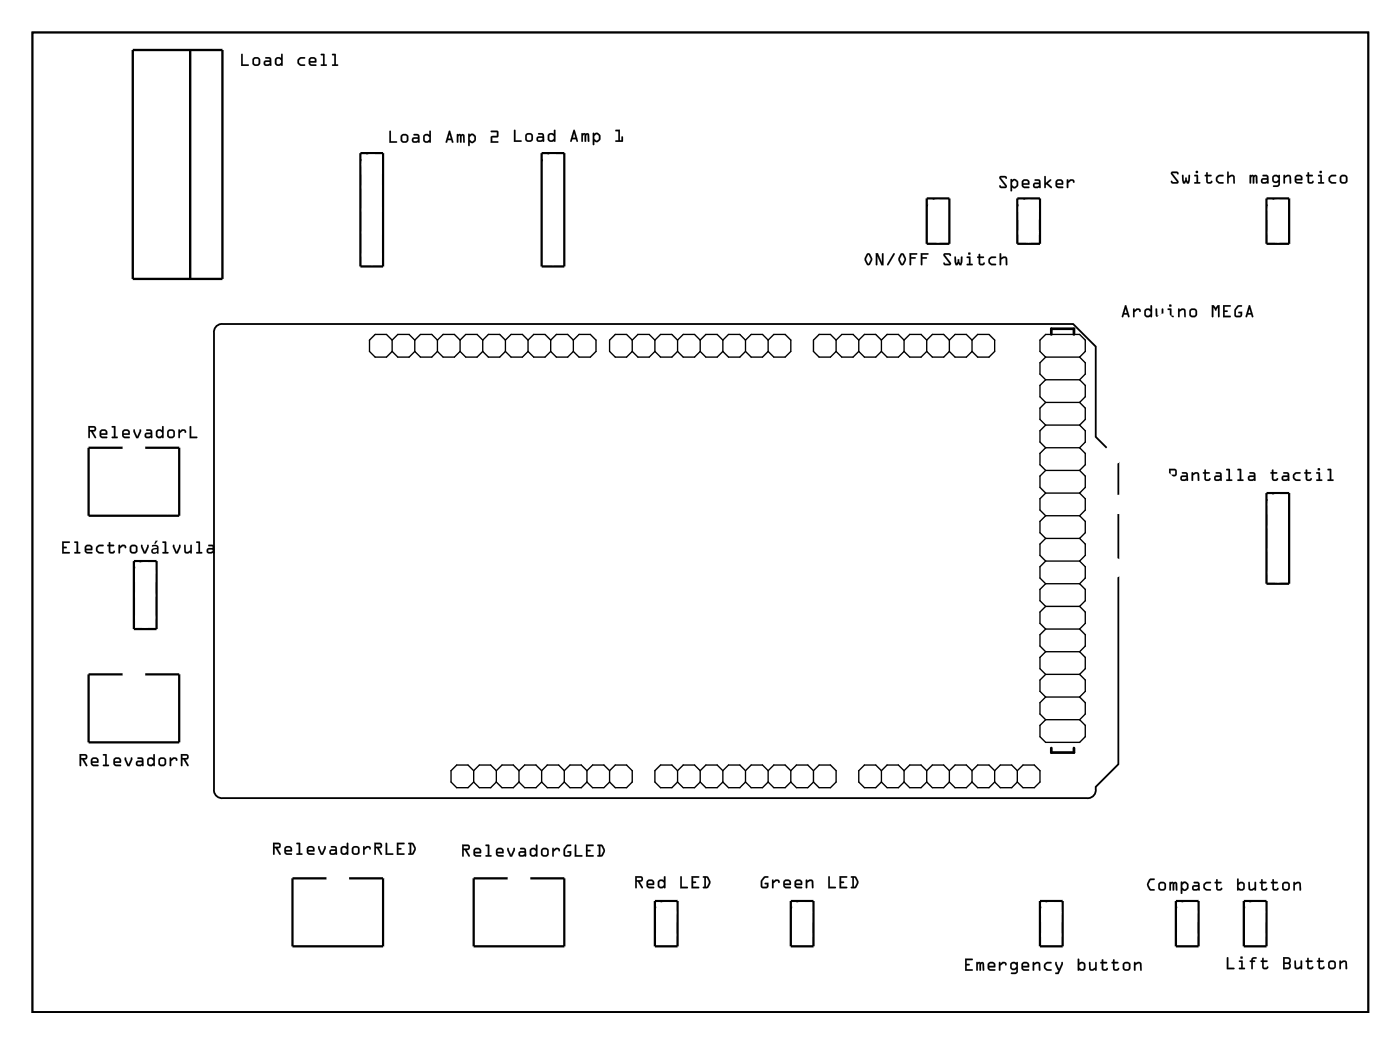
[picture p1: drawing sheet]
<svg xmlns="http://www.w3.org/2000/svg" width="157mm" height="117mm" viewBox="0 0 157 117" stroke-linecap="round" stroke-linejoin="round" font-family="sans-serif">
<path d="M3.6 3.6h149.8v109.8h-149.8zM24.2 36.6a.9 .9 0 0 1 .8-.3h95.3l2.6 2.5v10.2l2.5 2.5v34.2l-2.5 2.5a.97 .97 0 0 1-1 1.3h-96.9a.9 .9 0 0 1-1-1v-51.2v-.3z" fill="none" stroke="#000" stroke-width=".2"/>
<g fill="#000">
<path d="M3.6 3.6h149.8v109.8h-149.8zM3.6 3.6v109.8h149.8v-109.8z"/>
<path d="M27.1 6l.1 .1v1.1h.6a.1 .1 0 0 1 .1 .1 .1 .1 0 0 1-.1 .1h-.8zM27.1 6.1l-.1 1.3h.9v-.2h-.7v-1.1zM28.3 6.9a.51 .51 0 0 1 1 0 .51 .51 0 0 1-1 0zM28.3 6.9a.5 .5 0 0 0 1 0 .5 .5 0 0 0-1 0zM28.5 6.6v.5l.1 .1 .4-.1-.1-.5h-.3zM28.5 6.6h.3l.2 .1v.4l-.1 .1h-.3l-.1-.1zM29.8 6.4h.4l.1 .1 .1 .8a.09 .09 0 0 1 0 .1 .09 .09 0 0 1-.1-.1l-.5 .1a.32 .32 0 0 1-.2-.3 .32 .32 0 0 1 .2-.3h.4v-.2h-.4zM29.8 6.4v.2h.4v.2h-.4a.31 .31 0 0 0-.2 .3 .31 .31 0 0 0 .2 .3l.5-.1 .1 .1v-.7l-.2-.3zM29.8 7v.2h.3l.1-.1v-.1zM29.8 7l.4-.1 .1 .2-.2 .1h-.3zM30.9 6.5l.3-.1 .3 .1v-.4a.1 .1 0 0 1 .1-.1 .1 .1 0 0 1 .1 .1v1.2a.1 .1 0 0 1-.1 .1 .1 .1 0 0 1-.1-.1l-.2 .1-.4-.1-.1-.2zM31 6.5l-.2 .2 .1 .6 .2 .1h.3l.1-.1 .1 .1h.1v-1.3h-.2v.4l-.2-.1zM31 6.6v.5l.3 .1 .2-.2v-.3l-.2-.1zM31 6.6h.3l.2 .2v.2l-.2 .2-.3-.1zM33.4 6.6l.3-.2h.4a.1 .1 0 0 1 .1 .1 .1 .1 0 0 1-.1 .1h-.4l-.2 .2 .1 .3 .1 .1h.4a.1 .1 0 0 1 .1 .1 .1 .1 0 0 1-.1 .1l-.5-.1a.51 .51 0 0 1-.2-.7zM33.4 6.6v.2v.4l.3 .2h.5v-.2h-.5l-.2-.2v-.3l.2-.1h.5v-.2h-.5zM34.7 6.5l.2-.1h.3l.2 .1 .1 .2v.3h-.7l.1 .2h.5a.1 .1 0 0 1 .1 .1 .1 .1 0 0 1-.1 .1h-.5l-.2-.1-.1-.2zM34.7 6.5l-.1 .6 .1 .2 .2 .1h.6l-.1-.2h-.5l-.1-.1v-.1h.7v-.3l-.1-.2-.5-.1zM34.8 6.6v.2h.5l-.1-.2zM34.8 6.6h.4l.1 .3h-.5zM36 6l.4 .1v1.1h.2a.1 .1 0 0 1 .1 .1 .1 .1 0 0 1-.1 .1h-.5a.1 .1 0 0 1-.1-.1 .1 .1 0 0 1 .1-.1h.1v-1h-.2zM36 6.1v.1h.2v1h-.2v.1l.6 .1v-.2h-.2v-1.1zM37.2 6l.5 .1v1.1h.1a.1 .1 0 0 1 .1 .1 .1 .1 0 0 1-.1 .1h-.5a.1 .1 0 0 1-.1-.1 .1 .1 0 0 1 .1-.1h.2v-1h-.2zM37.3 6.1v.1h.2v1h-.2l-.1 .1 .7 .1v-.2h-.2l-.1-1.1z"/>
<path d="M27.1 6.1h.1v1.1h.7v.2h-.9zM28.3 6.9a.5 .5 0 0 1 1 0 .5 .5 0 0 1-1 0zM28.5 6.6v.5l.1 .1h.3l.1-.1v-.4l-.2-.1zM29.8 6.4h.4l.2 .3v.7l-.1-.1-.5 .1a.32 .32 0 0 1-.2-.3 .32 .32 0 0 1 .2-.3h.4v-.2h-.4zM29.8 7v.2h.3l.1-.1v-.1zM30.9 6.5l.3-.1 .3 .1v-.4h.2v1.3h-.1l-.1-.1-.4 .1-.2-.1-.1-.2zM31 6.6v.5l.3 .1 .2-.2v-.2l-.2-.2zM33.4 6.6l.3-.2 .5 .1v.1h-.5l-.2 .1v.3l.2 .2 .5 .1v.1h-.4a.49 .49 0 0 1-.4-.8zM34.7 6.5l.2-.1h.3l.2 .1 .1 .2v.3l-.7 .1 .1 .1h.5l.1 .2h-.6l-.2-.1-.1-.2zM34.8 6.6v.2h.5l-.1-.2zM36 6.1h.4v1.1h.2v.2l-.6-.1v-.1h.2v-1h-.2zM37.3 6.1h.4v1.1h.2v.2l-.7-.1 .1-.1h.2v-1h-.2z"/>
<path d="M43.7 14.7h.1v1.1h.6a.1 .1 0 0 1 .1 .1 .1 .1 0 0 1-.1 .1h-.7zM43.7 14.7v1.3h.8v-.2h-.7v-1.1zM44.9 15.5a.51 .51 0 0 1 1 0 .51 .51 0 0 1-1 0zM44.9 15.5a.5 .5 0 0 0 1 0 .5 .5 0 0 0-1 0zM45.1 15.3v.5h.1h.4v-.6h-.4zM45.1 15.3l.4-.1 .1 .1v.4l-.1 .1h-.3l-.1-.1zM46.4 15h.4l.2 .1 .1 .8a.09 .09 0 0 1-.1 .1 .09 .09 0 0 1-.1-.1l-.5 .1a.32 .32 0 0 1-.2-.3 .32 .32 0 0 1 .2-.3h.5l-.1-.2h-.4zM46.4 15v.2h.5v.2h-.5a.31 .31 0 0 0-.2 .3 .31 .31 0 0 0 .2 .3l.5-.1 .1 .1v-.7l-.1-.3zM46.4 15.6v.2h.3l.2-.1-.1-.1zM46.4 15.6h.4l.1 .1-.2 .1h-.3zM47.5 15.1l.3-.1 .3 .1v-.4a.1 .1 0 0 1 .1-.1 .1 .1 0 0 1 .1 .1v1.2a.1 .1 0 0 1-.1 .1 .1 .1 0 0 1-.1-.1l-.2 .1-.4-.1-.1-.2zM47.6 15.1l-.1 .2v.6l.2 .1h.3l.2-.1v.1h.1v-1.3h-.1l-.1 .4-.2-.1zM47.7 15.3l-.1 .4 .3 .1 .2-.2v-.3l-.2-.1zM47.6 15.3l.3-.1 .2 .2v.3l-.2 .1-.3-.1zM50.3 14.7h.2l.4 1.2-.1 .1h-.1l-.1-.3h-.4l-.1 .3h-.1zM50.4 14.7l-.4 1.2 .1 .1 .1-.3h.4l.1 .2 .1 .1v-.1l-.3-1.2zM50.4 15l-.1 .5h.2zM50.4 15l.2 .5h-.3zM51.2 15h.3l.2 .1a.21 .21 0 0 1 .2-.1 .21 .21 0 0 1 .2 .2v.7a.1 .1 0 0 1-.1 .1 .1 .1 0 0 1-.1-.1v-.7l-.1 .1v.6a.1 .1 0 0 1-.1 .1 .1 .1 0 0 1-.1-.1l-.1-.7-.1 .1v.6a.1 .1 0 0 1-.1 .1 .1 .1 0 0 1-.1-.1zM51.3 15v1l.1-.1v-.6l.1-.1 .1 .8 .1-.1v-.6l.2-.1v.7l.2 .1-.1-.9zM52.5 15h.2v.1l.1-.1h.3l.2 .2 .1 .2a.5 .5 0 0 1-.3 .6h-.2l-.2-.1v.4a.1 .1 0 0 1-.1 .1 .1 .1 0 0 1-.1-.1zM52.5 15v1.3l.1 .1 .1-.1v-.4l.2 .1h.2l.2-.2 .1-.4-.4-.4h-.2l-.1 .1-.1-.1zM52.9 15.2l-.2 .2v.2l.3 .3 .2-.2v-.3l-.2-.2zM52.8 15.2l.2-.1 .2 .3v.3l-.2 .2-.3-.3v-.2zM55 14.7l.7-.1 .2 .1-.1 .7h-.6v.4h.6a.1 .1 0 0 1 .1 .1 .1 .1 0 0 1-.1 .1h-.8l.1-.7 .6-.1v-.4h-.6zM55.1 14.7v.1h.6v.4l-.6 .1-.1 .7h.8v-.2h-.6v-.4h.6l.1-.6-.2-.2z"/>
<path d="M43.7 14.7h.1v1.1h.7v.2h-.8zM44.9 15.5a.5 .5 0 0 1 1 0 .5 .5 0 0 1-1 0zM45.1 15.3v.4l.1 .1h.3l.1-.1v-.4l-.1-.1zM46.4 15h.5l.1 .3v.7l-.1-.1-.5 .1a.32 .32 0 0 1-.2-.3 .32 .32 0 0 1 .2-.3h.5v-.1l-.5-.1zM46.4 15.6v.2h.3l.2-.1-.1-.1zM47.5 15.1l.3-.1 .3 .1v-.4h.2v1.3h-.1l-.1-.1-.4 .1-.2-.1-.1-.2zM47.7 15.3l-.1 .4 .3 .1 .2-.2v-.2l-.2-.2zM50.4 14.7h.1l.3 1.2v.1h-.1l-.1-.3h-.4l-.1 .3-.1-.1zM50.4 15l-.1 .5h.2zM51.2 15l.8 .1 .1 .9-.2-.1v-.7l-.1 .1-.1 .7-.1-.1-.1-.7-.1 .1v.6l-.2 .1zM52.5 15h.1l.1 .1 .1-.1h.3l.3 .3a.54 .54 0 0 1-.4 .7l-.3-.1v.4h-.2zM52.9 15.2l-.2 .2v.2l.3 .3 .2-.2v-.3l-.2-.2zM55 14.7l.7-.1 .2 .2-.1 .6h-.6v.4h.6v.2h-.8l.1-.7 .6-.1v-.4h-.6z"/>
<path d="M57.6 14.6h.2v1.1h.6a.1 .1 0 0 1 .1 .1 .1 .1 0 0 1-.1 .1h-.8zM57.7 14.6l-.1 1.3h.8v-.2h-.6v-1.1zM58.8 15.4a.55 .55 0 0 1 1.1 0 .55 .55 0 0 1-1.1 0zM58.9 15.4a.49 .49 0 0 0 .9 0 .49 .49 0 0 0-.9 0zM59.1 15.2v.4l.1 .1h.4l-.1-.6h-.3zM59.1 15.2l.3-.1 .2 .1v.4l-.1 .1h-.3l-.1-.1zM60.3 14.9h.4l.2 .1 .1 .8a.09 .09 0 0 1-.1 .1 .09 .09 0 0 1-.1-.1l-.4 .1a.32 .32 0 0 1-.3-.3 .32 .32 0 0 1 .3-.3h.4v-.2h-.4zM60.4 14.9v.2h.4v.2h-.4a.31 .31 0 0 0-.2 .3 .31 .31 0 0 0 .2 .3l.5-.1 .1 .1v-.7l-.2-.3zM60.4 15.5v.2h.3l.1-.1v-.1zM60.4 15.5h.4v.1l-.1 .1h-.3zM61.5 15l.2-.1 .4 .1v-.4a.1 .1 0 0 1 .1-.1 .1 .1 0 0 1 .1 .1v1.2a.1 .1 0 0 1-.1 .1 .1 .1 0 0 1-.1-.1l-.2 .1-.4-.1-.1-.2zM61.6 15l-.2 .2 .1 .6 .2 .1h.3l.1-.1v.1h.2v-1.3h-.2v.4l-.2-.1zM61.6 15.2v.4l.3 .1 .2-.2v-.3l-.2-.1zM61.6 15.2l.3-.1 .2 .2v.3l-.2 .1-.3-.1zM64.3 14.6h.2l.3 1.2v.1h-.2v-.3h-.4l-.1 .3h-.2zM64.3 14.6l-.4 1.2 .2 .1 .1-.3h.4v.2l.2 .1v-.1l-.3-1.2zM64.4 14.9l-.2 .5h.3zM64.4 14.9l.1 .5h-.3zM65.2 14.9h.3l.2 .1a.21 .21 0 0 1 .2-.1 .21 .21 0 0 1 .2 .2v.7a.1 .1 0 0 1-.1 .1 .1 .1 0 0 1-.1-.1l-.1-.7-.1 .1v.6a.1 .1 0 0 1-.1 .1 .1 .1 0 0 1-.1-.1v-.7l-.1 .1v.6a.1 .1 0 0 1-.1 .1 .1 .1 0 0 1-.1-.1zM65.2 14.9v1l.2-.1v-.6l.1-.1 .1 .8 .1-.1v-.6l.2-.1v.7l.2 .1-.1-.9zM66.5 14.9h.1l.1 .1 .1-.1h.2l.3 .2v.2a.5 .5 0 0 1-.2 .6h-.3l-.2-.1 .1 .4a.1 .1 0 0 1-.1 .1 .1 .1 0 0 1-.1-.1zM66.5 14.9v1.3l.1 .1v-.1v-.4l.2 .1h.3l.2-.2v-.4l-.3-.4h-.2l-.2 .1v-.1zM66.8 15.1l-.1 .2v.2l.3 .2 .1-.1 .1-.3-.2-.2zM66.8 15.1l.2-.1 .2 .3v.3l-.3 .2-.3-.3v-.2zM69 14.6l.5-.1v1.2h.2v-.3a.1 .1 0 0 1 .1-.1 .1 .1 0 0 1 .1 .1l-.1 .5h-.7a.1 .1 0 0 1-.1-.1 .1 .1 0 0 1 .1-.1h.2v-1h-.3zM69 14.6v.1h.3v1h-.3v.1l.8 .1v-.6h-.1v.4h-.2v-1.2z"/>
<path d="M57.7 14.6h.1v1.1h.6v.2h-.8zM58.9 15.4a.5 .5 0 0 1 .9 0 .5 .5 0 0 1-.9 0zM59.1 15.2v.4l.1 .1h.3l.1-.1v-.4l-.2-.1zM60.4 14.9h.4l.2 .3v.7l-.2-.1-.4 .1a.32 .32 0 0 1-.2-.3 .32 .32 0 0 1 .2-.3h.4v-.1l-.4-.1zM60.4 15.5v.2h.3l.1-.1v-.1zM61.5 15l.2-.1 .4 .1v-.4h.2v1.3h-.1l-.1-.1-.4 .1-.2-.1-.1-.2zM61.6 15.2v.4l.3 .1 .2-.2v-.2l-.2-.2zM64.3 14.6h.2l.3 1.2v.1h-.1l-.1-.3h-.4l-.1 .3-.2-.1zM64.4 14.9l-.2 .5h.3zM65.2 14.9l.8 .1 .1 .9-.2-.1v-.7l-.2 .1v.7l-.1-.1-.1-.7-.1 .1v.6l-.2 .1zM66.5 14.9h.1v.1l.2-.1h.2l.3 .3a.54 .54 0 0 1-.4 .7l-.3-.1v.4h-.1zM66.8 15.1l-.2 .2v.2l.3 .3 .3-.2v-.3l-.2-.2zM69 14.6l.5-.1v1.2h.2v-.4h.1v.6l-.8-.1v-.1h.3v-1h-.3z"/>
<path d="M97.2 28.4h.2h.2l.2 .6-.2 .6a.24 .24 0 0 1-.4 0l-.3-.5zM97.2 28.5l-.2 .6 .2 .5a.24 .24 0 0 0 .4 0l.2-.5-.2-.6a.23 .23 0 0 0-.4 0zM97.4 28.6l-.3 .5 .3 .5 .2-.5zM97.3 28.6l.3 .5-.2 .5-.3-.5zM98.2 28.4h.2l.5 1v-.9a.1 .1 0 0 1 .1-.1 .1 .1 0 0 1 .1 .1v1.2h-.3l-.4-1v.9a.1 .1 0 0 1-.1 .1 .1 .1 0 0 1-.1-.1zM98.2 28.4v1.3h.1l.1-.1v-.9l.4 1h.3v-1.3h-.1l-.1 .1v.9l-.5-1zM100.2 28.4a.1 .1 0 0 1 .1 0 .1 .1 0 0 1 0 .1l-.7 1.2a.1 .1 0 0 1-.1 0 .1 .1 0 0 1 0-.1zM100.2 28.4l-.7 1.2v.1h.1l.7-1.2v-.1zM101 28.4h.2h.1l.3 .6-.2 .6a.25 .25 0 0 1-.5 0l-.2-.5zM101 28.5l-.3 .6 .3 .5a.24 .24 0 0 0 .4 0l.2-.5-.2-.6a.23 .23 0 0 0-.4 0zM101.1 28.6l-.2 .5 .3 .5 .2-.5zM101.1 28.6l.3 .5-.2 .5-.3-.5zM102 28.4h.8a.1 .1 0 0 1 .1 .1 .1 .1 0 0 1-.1 .1h-.6v.2h.4a.1 .1 0 0 1 .1 .1 .1 .1 0 0 1-.1 .1h-.4v.6a.1 .1 0 0 1-.1 .1 .1 .1 0 0 1-.1-.1zM102 28.4v1.2l.1 .1 .1-.1v-.6h.4l.1-.1-.1-.1h-.4v-.3h.6h.1l-.1-.1zM103.2 28.4h.8a.1 .1 0 0 1 .1 .1 .1 .1 0 0 1-.1 .1h-.6v.2h.5a.1 .1 0 0 1 .1 .1 .1 .1 0 0 1-.1 .1h-.5v.6a.1 .1 0 0 1-.1 .1 .1 .1 0 0 1-.1-.1zM103.3 28.4v1.2v.1l.1-.1v-.6h.5v-.1v-.1h-.5v-.3h.6h.1l-.1-.1zM105.8 28.4h.7l.2 .2a.13 .13 0 0 1-.2 .1 .13 .13 0 0 1-.1-.1h-.4l.6 .8v.3h-.7l-.1-.2a.13 .13 0 0 1 .1-.1 .13 .13 0 0 1 .1 .2l.5-.1-.7-.8zM105.8 28.4v.3l.7 .8-.5 .1-.1-.2-.1 .2 .1 .1h.5a.19 .19 0 0 0 .2-.1 .19 .19 0 0 0 0-.2l-.7-.8 .5-.1 .2 .2v-.3h-.2zM107 28.8h.2l.1 .7 .1-.4a.1 .1 0 0 1 .1-.1 .1 .1 0 0 1 .1 .1l.1 .4v-.7a.1 .1 0 0 1 .1-.1 .1 .1 0 0 1 .1 .1l-.1 .9h-.2l-.1-.2-.2 .2h-.1l-.2-.3zM107.1 28.8l-.1 .6 .1 .3h.2l.2-.2 .1 .2h.2l.1-.3v-.6h-.1l-.1 .7-.2-.5-.2 .5-.1-.7zM108.4 28.8h.4v.8h.2a.1 .1 0 0 1 .1 0 .1 .1 0 0 1-.1 .1h-.5a.1 .1 0 0 1-.1-.1 .1 .1 0 0 1 .1 0h.1v-.7h-.2zM108.4 28.8v.1h.3v.7h-.3v.1h.6l.1-.1h-.3v-.8zM108.5 28.4a.15 .15 0 0 1 .3 0 .15 .15 0 0 1-.3 0zM108.6 28.4a.13 .13 0 0 0 .2 0 .13 .13 0 0 0-.2 0zM109.8 28.5h.1v.2h.4a.1 .1 0 0 1 .1 .1 .1 .1 0 0 1-.1 .1h-.4v.6l.3 .1 .1-.2h.1a.21 .21 0 0 1 0 .3 .21 .21 0 0 1-.2 0h-.3l-.2-.1v-.7a.1 .1 0 0 1-.1-.1 .1 .1 0 0 1 .1-.1zM109.8 28.5l-.1 .3h-.1l.1 .1v.6a.37 .37 0 0 0 .4 .2 .37 .37 0 0 0 .3-.2l-.1-.1-.1 .2-.3-.1v-.6h.4v-.1h-.4v-.3zM110.9 28.9l.3-.2h.4a.1 .1 0 0 1 .1 .1 .1 .1 0 0 1-.1 .1h-.4l-.2 .2v.3l.2 .1 .4 .1a.1 .1 0 0 1 .1 0 .1 .1 0 0 1-.1 .1h-.5a.51 .51 0 0 1-.2-.8zM110.9 28.9l-.1 .2 .1 .4 .2 .2h.6l-.1-.1h-.4l-.2-.3v-.2l.2-.2h.4l.1-.1h-.5zM112.1 28.4h.2v.5a.39 .39 0 0 1 .6 .1l.1 .6a.09 .09 0 0 1-.1 .1 .09 .09 0 0 1-.1 0v-.7l-.3-.1-.2 .2v.5a.1 .1 0 0 1-.1 .1 .1 .1 0 0 1-.1-.1zM112.1 28.4v1.3h.2v-.6l.2-.2 .3 .1v.7h.1v-.7a.32 .32 0 0 0-.5-.2l-.1 .1v-.5z"/>
<path d="M97.2 28.4h.2h.1l.3 .6-.2 .6a.23 .23 0 0 1-.4 0l-.3-.5zM97.3 28.6l-.2 .5 .3 .5 .2-.5zM98.2 28.4h.2l.5 1v-.9l.1-.1h.1v1.3h-.3l-.4-1v.9l-.1 .1h-.1zM100.2 28.4h.1v.1l-.7 1.2h-.1v-.1zM101 28.4h.2h.1l.3 .6-.2 .6a.23 .23 0 0 1-.4 0l-.3-.5zM101.1 28.6l-.2 .5 .3 .5 .2-.5zM102 28.4h.8l.1 .1-.1 .1h-.6v.2h.4l.1 .1-.1 .1h-.4v.6l-.1 .1-.1-.1zM103.3 28.4h.7l.1 .1-.1 .1h-.6v.2h.5v.1v.1h-.5v.6l-.1 .1v-.1zM105.8 28.4h.6l.2 .1v.2l-.2-.1h-.4l.6 .9-.1 .2h-.5l-.2-.1 .1-.2 .1 .2 .5-.1-.7-.8zM107 28.8h.2l.1 .7 .2-.5 .2 .5 .1-.7h.1a.95 .95 0 0 1-.1 .9h-.2l-.1-.2-.2 .2h-.1a.95 .95 0 0 1-.2-.9zM108.4 28.8h.4v.8h.3l-.1 .1h-.6v-.1h.2v-.7h-.2zM108.6 28.4a.14 .14 0 0 1 .2 0 .14 .14 0 0 1-.2 0zM109.8 28.5h.1v.2l.4 .1v.1h-.4v.6l.3 .1 .1-.2 .1 .1a.35 .35 0 0 1-.3 .3 .35 .35 0 0 1-.4-.3v-.6l-.1-.1 .1-.1zM110.9 28.9l.3-.2 .5 .1-.1 .1h-.4l-.2 .2v.3l.2 .1 .5 .1-.1 .1h-.4a.49 .49 0 0 1-.3-.8zM112.1 28.4h.2v.5a.38 .38 0 0 1 .3-.2 .38 .38 0 0 1 .3 .3v.7h-.1v-.7l-.1-.1-.4 .2v.6h-.2z"/>
<path d="M112.1 19.8l.7-.1 .1 .3a.13 .13 0 0 1-.1 0 .13 .13 0 0 1-.1-.1h-.5l.7 .9v.2l-.7 .1-.2-.3a.13 .13 0 0 1 .2 0 .13 .13 0 0 1 .1 .1h.4l-.6-.9zM112.1 19.8v.2l.6 .9h-.4l-.2-.1v.1l.1 .2h.5a.19 .19 0 0 0 .2-.1 .19 .19 0 0 0 0-.2l-.7-.9h.5l.2 .1-.1-.2-.1-.1zM113.3 20.1h.2v.1l.2-.1h.2l.2 .2 .1 .1a.5 .5 0 0 1-.3 .7h-.2l-.2-.1v.4a.1 .1 0 0 1-.1 .1 .1 .1 0 0 1-.1-.1zM113.3 20.1v1.3h.1h.1v-.4l.2 .1h.2l.2-.3 .1-.4-.3-.3h-.2l-.2 .1v-.1zM113.7 20.3l-.2 .1v.3l.3 .2 .2-.1v-.4l-.2-.2zM113.7 20.2h.1l.2 .2v.4l-.2 .2-.3-.3v-.3zM114.6 20.2l.3-.1h.3l.2 .1v.2v.3h-.7l.2 .2h.5a.1 .1 0 0 1 0 .1 .1 .1 0 0 1 0 .1h-.6l-.1-.1-.1-.2zM114.7 20.2l-.1 .6 .1 .2 .2 .1h.5v-.2h-.5l-.2-.1v-.1h.7v-.3l-.1-.2-.4-.1zM114.8 20.3l-.1 .2h.6l-.1-.2zM114.8 20.3h.4l.1 .2h-.6zM116 20.1h.4l.2 .1 .1 .8a.09 .09 0 0 1-.1 .1 .09 .09 0 0 1-.1-.1l-.4 .1a.32 .32 0 0 1-.3-.3 .32 .32 0 0 1 .3-.3h.4v-.2h-.4zM116 20.1l.1 .2h.4v.2h-.4a.31 .31 0 0 0-.3 .3 .31 .31 0 0 0 .3 .3l.4-.1 .2 .1v-.8l-.2-.2zM116 20.7l.1 .2h.2l.2-.1v-.1zM116 20.7l.5-.1v.2l-.2 .1h-.2zM117.1 19.7l.2 .1v.7l.4-.4a.1 .1 0 0 1 .2 0 .09 .09 0 0 1-.1 .1l-.3 .4 .4 .3a.1 .1 0 0 1 0 .2 .1 .1 0 0 1-.1 0l-.4-.4h-.1v.3a.1 .1 0 0 1-.1 .1 .1 .1 0 0 1-.1-.1zM117.1 19.8v1.2h.2v-.3h.1l.5 .4v-.2l-.4-.3 .4-.5h-.2l-.4 .4v-.7zM118.4 20.2l.3-.1h.3l.1 .1 .1 .2v.3h-.7l.2 .2h.4a.1 .1 0 0 1 .1 .1 .1 .1 0 0 1-.1 .1h-.5l-.2-.1-.1-.2zM118.4 20.2v.6l.1 .2 .1 .1h.6v-.2h-.6l-.1-.1v-.1h.7v-.3l-.1-.2-.4-.1zM118.6 20.3l-.1 .2h.5l-.1-.2zM118.6 20.3h.4l.1 .2h-.6zM119.6 20.1h.2v.2l.2-.2a.33 .33 0 0 1 .3 0 .33 .33 0 0 1 .2 .3 .14 .14 0 0 1-.2 .1 .14 .14 0 0 1 0-.2h-.2l-.3 .2v.5a.1 .1 0 0 1-.1 .1 .1 .1 0 0 1-.1-.1zM119.7 20.1v1l.1-.1v-.5l.3-.2h.2l.1 .2a.23 .23 0 0 0 .1-.3 .23 .23 0 0 0-.3-.1h-.2l-.2 .2v-.2z"/>
<path d="M112.1 19.8l.6-.1 .2 .2-.1 .1-.1-.1h-.5l.7 .9-.1 .3h-.5l-.2-.2v-.1l.2 .1h.4l-.6-.9zM113.3 20.1h.2v.1l.2-.1h.2l.3 .3a.54 .54 0 0 1-.4 .7l-.3-.1v.4h-.2zM113.7 20.3l-.2 .1v.3l.3 .2 .2-.1v-.4l-.2-.2zM114.6 20.2l.3-.1h.3l.1 .1 .1 .2v.3l-.7 .1 .2 .1h.5v.2h-.5l-.2-.1-.1-.2zM114.8 20.3l-.1 .2h.6l-.1-.2zM116 20.1h.5l.2 .2v.8l-.2-.1-.4 .1a.32 .32 0 0 1-.3-.3 .32 .32 0 0 1 .3-.3h.4v-.2h-.4zM116 20.7l.1 .2h.2l.2-.1v-.2zM117.1 19.7l.2 .1v.7l.5-.4h.1l-.4 .5 .4 .3v.2l-.5-.4h-.1l-.1 .4-.1-.1zM118.4 20.2l.3-.1h.3l.1 .1 .1 .2v.3l-.7 .1 .2 .1h.5v.2h-.6l-.2-.1v-.2zM118.6 20.3l-.1 .2h.5l-.1-.2zM119.6 20.1h.2v.2l.2-.2a.33 .33 0 0 1 .3 0 .33 .33 0 0 1 .2 .3 .12 .12 0 0 1-.2 .1 .12 .12 0 0 1 0-.2h-.2l-.3 .2v.5l-.1 .1z"/>
<path d="M126.2 34.2l.1 .1 .4 1.2-.1 .1-.1-.1-.1-.2h-.4l-.1 .3-.1-.1zM126.2 34.2l-.4 1.3h.1l.1-.2h.4l.1 .2h.1h.1l-.4-1.2zM126.2 34.6l-.1 .5h.3zM126.2 34.6l.2 .5h-.3zM127.1 34.6h.1v.2l.2-.2a.33 .33 0 0 1 .4 0 .33 .33 0 0 1 .1 .3 .14 .14 0 0 1-.2 0 .14 .14 0 0 1 0-.1l-.2-.1-.3 .3v.5a.1 .1 0 0 1-.1 .1 .1 .1 0 0 1-.1-.1zM127.1 34.6v.9h.1v-.5l.3-.3h.2l.2 .3a.23 .23 0 0 0 0-.3 .23 .23 0 0 0-.2-.1h-.3l-.2 .2v-.2zM128.4 34.7l.2-.1 .4 .1v-.4a.1 .1 0 0 1 .1-.1 .1 .1 0 0 1 .1 .1v1.2a.1 .1 0 0 1-.1 .1 .11 .11 0 0 1-.1-.2l-.2 .2-.4-.1-.1-.3zM128.5 34.6l-.2 .3 .1 .5 .2 .2 .3-.1 .1-.1v.1h.1v-1.3l-.1 .1v.4l-.2-.1zM128.5 34.8v.5l.3 .1 .2-.2v-.3l-.2-.1zM128.5 34.8l.3-.1 .2 .2v.3l-.2 .2-.3-.1zM129.6 34.6h.2v.7l.1 .1 .4-.2v-.5a.1 .1 0 0 1 .1-.1 .1 .1 0 0 1 .1 .1v.8a.11 .11 0 0 1-.2 .1 .1 .1 0 0 1 0-.2 .39 .39 0 0 1-.7-.1zM129.6 34.6v.7a.32 .32 0 0 0 .5 .2l.2-.1v.1h.1v-.9h-.1v.6l-.4 .2-.1-.1-.1-.7zM130.9 34.6h.4l.1 .8h.1a.1 .1 0 0 1 .1 .1 .1 .1 0 0 1-.1 .1h-.5a.1 .1 0 0 1-.1-.1 .1 .1 0 0 1 .1-.1h.2v-.7h-.2zM131 34.6v.1h.2v.7h-.2l-.1 .1h.7v-.1h-.3v-.8zM131.1 34.3a.15 .15 0 0 1 .3 0 .15 .15 0 0 1-.3 0zM131.1 34.3a.15 .15 0 0 0 .3 0 .15 .15 0 0 0-.3 0zM132.1 34.6h.2v.1a.39 .39 0 0 1 .7 .1v.7a.09 .09 0 0 1-.1 .1 .09 .09 0 0 1-.1-.1v-.7l-.2-.1-.3 .2v.6a.1 .1 0 0 1-.1 .1 .1 .1 0 0 1-.1-.1zM132.1 34.6l.1 .9h.1v-.6l.3-.2 .2 .1v.7h.1v-.7a.32 .32 0 0 0-.5-.2l-.1 .1-.1-.1zM133.3 35.1a.51 .51 0 0 1 1 0 .51 .51 0 0 1-1 0zM133.3 35.1a.5 .5 0 0 0 1 0 .5 .5 0 0 0-1 0zM133.6 34.8v.5l.1 .1 .3-.1v-.5h-.3zM133.6 34.8l.3-.1 .1 .1 .1 .4-.1 .2h-.3l-.1-.1zM135.9 34.2h.2l.2 .3 .2-.3h.3v1.3a.1 .1 0 0 1-.1 .1 .1 .1 0 0 1-.1-.1v-1.1l-.2 .3a.1 .1 0 0 1-.1 .1 .1 .1 0 0 1-.1-.1l-.1-.2v1a.1 .1 0 0 1-.1 .1 .1 .1 0 0 1-.1-.1zM135.9 34.2v1.3h.1h.1v-1.1l.2 .4 .3-.4v1.1h.1l.1-1.3h-.3l-.2 .3-.2-.3zM137.1 34.2h.8a.1 .1 0 0 1 .1 .1 .1 .1 0 0 1-.1 .1h-.6v.4h.3a.1 .1 0 0 1 .1 .1 .1 .1 0 0 1-.1 .1h-.3v.4h.6a.1 .1 0 0 1 .1 .1 .1 .1 0 0 1-.1 .1h-.8zM137.1 34.2v1.4l.9-.1v-.1h-.7v-.4h.3l.1-.1-.1-.1h-.3v-.4h.6l.1-.1zM138.7 34.3l.5-.1a.1 .1 0 0 1 .1 .1 .1 .1 0 0 1-.1 .1h-.3l-.3 .4v.6h.5v-.3h-.2a.1 .1 0 0 1-.1-.1 .1 .1 0 0 1 .1-.1h.4l-.1 .6-.2 .1-.5-.1-.1-.2v-.6zM138.7 34.3a.9 .9 0 0 0-.1 1.2h.5l.2-.2v-.4h-.4v.2h.2v.3l-.5-.1v-.6l.3-.3h.3l.1-.1-.4-.1zM140 34.2l.2 .1 .4 1.2-.1 .1-.1-.1-.1-.2h-.4l-.1 .3-.1-.1zM140.1 34.2l-.4 1.3h.1l.1-.2h.4l.1 .2h.1l-.3-1.2zM140.1 34.6l-.1 .5h.2zM140.1 34.6l.2 .5h-.3z"/>
<path d="M126.2 34.2l.1 .1 .4 1.2-.1 .1-.1-.1-.1-.2h-.4l-.1 .2h-.1zM126.2 34.6l-.1 .5h.3zM127.1 34.6h.1v.2l.2-.2a.33 .33 0 0 1 .4 0 .33 .33 0 0 1 .1 .3 .12 .12 0 0 1-.2 0 .12 .12 0 0 1 0-.1l-.2-.1-.3 .3v.5l-.1 .1zM128.4 34.7l.2-.1 .4 .1v-.4l.2-.1v1.3l-.1 .1-.1-.2-.4 .2-.2-.2-.1-.2zM128.5 34.8v.5l.3 .1 .2-.2v-.3l-.2-.1zM129.6 34.6h.1l.1 .7 .1 .1 .4-.2v-.6h.1v.9h-.1v-.1a.38 .38 0 0 1-.4 .2 .38 .38 0 0 1-.3-.3zM130.9 34.6h.5v.8h.2v.2l-.7-.1 .1-.1h.2v-.7h-.2zM131.1 34.3a.15 .15 0 0 1 .3 0 .15 .15 0 0 1-.3 0zM132.1 34.6h.1l.1 .1a.38 .38 0 0 1 .3-.1 .38 .38 0 0 1 .3 .2v.7h-.1v-.7l-.2-.1-.3 .2v.6l-.1 .1zM133.3 35.1a.5 .5 0 0 1 1 0 .5 .5 0 0 1-1 0zM133.6 34.8v.5l.1 .1h.3l.1-.2-.1-.4-.1-.1zM135.9 34.2h.2l.2 .3 .2-.3h.3l-.1 1.4-.1-.1v-1.1l-.2 .3a.1 .1 0 0 1-.1 .1 .1 .1 0 0 1-.1-.1l-.1-.3v1.1l-.2 .1zM137.1 34.2l.9 .1-.1 .1h-.6v.4h.3l.1 .1-.1 .1h-.3v.4h.7v.2h-.9zM138.7 34.3l.2-.1h.3l.1 .1-.1 .1h-.3l-.3 .3v.6l.4 .1 .1-.3h-.2l-.1-.1 .5-.1v.5l-.2 .1-.4 .1-.2-.1-.1-.2a.94 .94 0 0 1 .3-1zM140.1 34.2l.1 .1 .3 1.2v.1l-.1-.1-.1-.2h-.4l-.1 .2h-.1zM140.1 34.6l-.1 .5h.2z"/>
<path d="M131.3 19.3l.7-.1 .2 .3a.13 .13 0 0 1-.2 0 .13 .13 0 0 1-.1-.1h-.4l.6 .9v.2l-.7 .1-.1-.3a.13 .13 0 0 1 .1 0 .13 .13 0 0 1 .1 .1h.5l-.7-.9zM131.4 19.3l-.1 .2 .7 .9h-.5l-.1-.1-.1 .1 .1 .2h.6a.19 .19 0 0 0 .1-.1 .19 .19 0 0 0 0-.2l-.6-.9h.4l.2 .1v-.2l-.2-.1zM132.6 19.6h.1l.1 .8 .1-.4a.1 .1 0 0 1 .1-.1 .1 .1 0 0 1 .1 .1l.1 .4 .1-.7a.1 .1 0 0 1 .1-.1 .1 .1 0 0 1 .1 .1l-.2 .9h-.2l-.1-.2-.1 .2h-.2l-.2-.4zM132.6 19.6v.6v.3l.3 .1 .1-.2 .1 .2h.2l.1-.4v-.6l-.1 .1-.1 .7-.2-.5-.2 .5-.1-.7zM133.9 19.6h.4v.8h.2a.1 .1 0 0 1 .1 .1 .1 .1 0 0 1-.1 .1h-.5a.1 .1 0 0 1-.1-.1 .1 .1 0 0 1 .1-.1h.2v-.6h-.2zM133.9 19.6l.1 .2h.2v.6h-.2l-.1 .1 .6 .1 .1-.2h-.3v-.7zM134.1 19.3a.15 .15 0 0 1 .3 0 .15 .15 0 0 1-.3 0zM134.1 19.3a.13 .13 0 0 0 .2 0 .13 .13 0 0 0-.2 0zM135.3 19.3h.1v.3h.4a.1 .1 0 0 1 .1 .1 .1 .1 0 0 1-.1 .1h-.4v.6h.3l.1-.1h.1a.21 .21 0 0 1 0 .2 .21 .21 0 0 1-.2 .1h-.3l-.1-.2v-.6h-.1a.1 .1 0 0 1-.1-.1 .1 .1 0 0 1 .1-.1h.1zM135.3 19.3v.3l-.2 .1 .2 .1v.5a.37 .37 0 0 0 .3 .3 .37 .37 0 0 0 .3-.2v-.1l-.2 .1h-.3v-.6h.4l.1-.1-.1-.1h-.4v-.2zM136.4 19.8l.3-.2h.4a.1 .1 0 0 1 .1 .1 .1 .1 0 0 1-.1 .1h-.4l-.2 .2v.3l.2 .1h.4a.1 .1 0 0 1 .1 .1 .1 .1 0 0 1-.1 .1l-.5-.1a.51 .51 0 0 1-.2-.7zM136.4 19.8v.2v.4l.3 .2h.5v-.2h-.5l-.2-.2v-.3l.2-.1h.5v-.2h-.5zM137.6 19.2l.2 .1v.4a.39 .39 0 0 1 .7 .1v.7a.09 .09 0 0 1-.1 .1 .09 .09 0 0 1-.1-.1v-.6l-.2-.1-.3 .2v.5a.1 .1 0 0 1-.1 .1 .1 .1 0 0 1-.1-.1zM137.6 19.3v1.3l.2-.1v-.6l.3-.1h.2v.7l.1 .1 .1-.8a.32 .32 0 0 0-.5-.2l-.2 .2v-.5zM140.1 19.6h.3l.2 .1a.21 .21 0 0 1 .2-.1 .21 .21 0 0 1 .2 .2v.7a.1 .1 0 0 1-.1 .1 .1 .1 0 0 1-.1-.1v-.7l-.1 .1v.6a.1 .1 0 0 1-.1 .1 .1 .1 0 0 1-.1-.1l-.1-.7-.1 .1v.6a.1 .1 0 0 1-.1 .1 .1 .1 0 0 1-.1-.1zM140.1 19.6v1l.2-.1v-.6l.1-.1 .1 .8 .1-.1v-.6l.2-.1v.7l.2 .1-.1-.9zM141.6 19.6h.4l.2 .1 .1 .8a.09 .09 0 0 1-.1 .1 .09 .09 0 0 1-.1-.1l-.4 .1a.32 .32 0 0 1-.3-.3 .32 .32 0 0 1 .3-.3h.4l-.1-.2h-.4zM141.6 19.6v.2h.5v.2h-.4a.31 .31 0 0 0-.3 .3 .31 .31 0 0 0 .3 .3l.4-.1 .1 .1v-.8l-.1-.2zM141.6 20.2v.2h.3l.2-.1-.1-.1zM141.6 20.2l.4-.1 .1 .2-.2 .1h-.3zM142.7 19.7l.3-.1h.2l.1 .1a.1 .1 0 0 1 .1-.1 .1 .1 0 0 1 .1 .1v1.1l-.2 .1-.5 .1a.1 .1 0 0 1-.1-.1 .1 .1 0 0 1 .1-.1l.5-.1 .1-.3-.3 .1-.4-.1-.1-.2zM142.8 19.7l-.1 .1v.5l.3 .2 .4-.1v.2l-.2 .2h-.4v.1h.4h.2l.1-.2v-1l-.1-.1a.19 .19 0 0 1-.3 0zM142.9 19.8l-.1 .4 .1 .1h.2l.2-.1v-.3l-.1-.1zM142.9 19.8h.3l.1 .1v.3l-.2 .1h-.2l-.1-.1zM143.9 19.6h.2v.1a.39 .39 0 0 1 .7 .1v.7a.09 .09 0 0 1-.1 .1 .09 .09 0 0 1-.1-.1v-.6l-.2-.1-.3 .2v.5a.1 .1 0 0 1-.1 .1 .1 .1 0 0 1-.1-.1zM143.9 19.6l.1 1 .1-.1v-.6l.3-.1h.2v.7l.2 .1v-.8a.32 .32 0 0 0-.5-.2l-.2 .2v-.2zM145.3 19.7l.2-.1h.3l.2 .1 .1 .2-.1 .3h-.6l.1 .2h.5a.1 .1 0 0 1 .1 .1 .1 .1 0 0 1-.1 .1h-.6l-.1-.1-.1-.2zM145.3 19.7l-.1 .6 .1 .2 .2 .1h.5v-.2h-.5l-.2-.1v-.1h.7v-.3l-.1-.2-.4-.1zM145.4 19.8v.2h.5l-.1-.2zM145.4 19.8h.4l.1 .2h-.6zM146.6 19.3h.2v.3h.3a.1 .1 0 0 1 .1 .1 .1 .1 0 0 1-.1 .1h-.3v.6h.2l.2-.1h.1a.21 .21 0 0 1 0 .2 .21 .21 0 0 1-.3 .1h-.2l-.2-.2v-.6h-.1a.1 .1 0 0 1-.1-.1 .1 .1 0 0 1 .1-.1h.1zM146.6 19.3v.3l-.2 .1 .2 .1v.5a.37 .37 0 0 0 .4 .3 .37 .37 0 0 0 .3-.2l-.1-.1-.1 .1h-.3v-.6h.4v-.1l-.1-.1h-.3v-.2zM147.8 19.6h.4v.8h.2a.1 .1 0 0 1 .1 .1 .1 .1 0 0 1-.1 .1h-.5a.1 .1 0 0 1-.1-.1 .1 .1 0 0 1 .1-.1h.2v-.6h-.3zM147.8 19.6v.2h.3v.6h-.3v.1l.6 .1 .1-.2h-.3v-.7zM147.9 19.3a.15 .15 0 0 1 .3 0 .15 .15 0 0 1-.3 0zM148 19.3a.13 .13 0 0 0 .2 0 .13 .13 0 0 0-.2 0zM149.1 19.8l.2-.2h.4a.1 .1 0 0 1 .1 .1 .1 .1 0 0 1-.1 .1h-.4l-.1 .2v.3l.1 .1h.4a.1 .1 0 0 1 .1 .1 .1 .1 0 0 1-.1 .1l-.5-.1a.51 .51 0 0 1-.1-.7zM149.1 19.8l-.1 .2 .1 .4 .2 .2h.5v-.2h-.5l-.2-.2v-.3l.2-.1h.5v-.2h-.5zM150.2 20.1a.51 .51 0 0 1 1 0 .51 .51 0 0 1-1 0zM150.2 20.1a.5 .5 0 0 0 1 0 .5 .5 0 0 0-1 0zM150.4 19.8v.5l.2 .1 .3-.1v-.5h-.3zM150.4 19.8h.4l.1 .1v.4l-.1 .1h-.2l-.2-.1z"/>
<path d="M131.4 19.3l.5-.1 .2 .2v.1l-.2-.1h-.4l.7 .9-.2 .3h-.5l-.2-.2 .1-.1 .1 .1h.5l-.7-.9zM132.6 19.6h.1l.1 .8 .2-.5 .2 .5 .1-.8h.1v.1a.95 .95 0 0 1-.1 .9h-.2l-.1-.2-.1 .2h-.2a.95 .95 0 0 1-.2-.9zM133.9 19.6h.4v.8h.3l-.1 .2-.6-.1 .1-.1h.2v-.6h-.2zM134.1 19.3a.14 .14 0 0 1 .2 0 .14 .14 0 0 1-.2 0zM135.3 19.3l.1 .1v.2h.4l.1 .1-.1 .1h-.4l.1 .6h.2l.2-.1a.35 .35 0 0 1-.3 .3 .35 .35 0 0 1-.3-.3v-.5l-.2-.1 .2-.1zM136.4 19.8l.3-.2h.5v.2h-.5l-.2 .1v.3l.2 .2 .5 .1v.1h-.4a.49 .49 0 0 1-.4-.8zM137.6 19.2l.2 .1v.4a.38 .38 0 0 1 .3-.1 .38 .38 0 0 1 .4 .2l-.1 .8-.1-.1v-.6l-.1-.1-.4 .2v.5l-.2 .1zM140.1 19.6l.8 .1 .1 .9-.2-.1v-.7l-.1 .1-.1 .7-.1-.1-.1-.7-.1 .1v.6l-.2 .1zM141.6 19.6h.5l.1 .2v.8l-.1-.1-.4 .1a.32 .32 0 0 1-.3-.3 .32 .32 0 0 1 .3-.3h.4v-.2h-.5zM141.6 20.2v.2h.3l.2-.1-.1-.2zM142.7 19.7l.3-.1 .3 .1 .1-.1h.1v1.1l-.2 .2h-.6l.1-.1h.5v-.4l-.2 .1-.4-.1v-.2zM142.9 19.8l-.1 .4 .1 .1h.2l.2-.1v-.3l-.1-.1zM143.9 19.6h.2v.1a.38 .38 0 0 1 .4-.1 .38 .38 0 0 1 .3 .2v.8l-.2-.1v-.7h-.2l-.3 .2v.5l-.1 .1zM145.3 19.7l.2-.1h.3l.2 .1v.2v.3l-.6 .1 .1 .1h.5v.2h-.5l-.2-.1-.1-.2zM145.4 19.8v.2h.5l-.1-.2zM146.6 19.3l.2 .1v.2h.4v.1v.1h-.4v.6h.3l.1-.1h.1a.35 .35 0 0 1-.3 .3 .35 .35 0 0 1-.4-.3v-.5l-.2-.1 .2-.1zM147.8 19.6h.4v.8h.3l-.1 .2-.6-.1v-.1h.3v-.6h-.3zM148 19.3a.14 .14 0 0 1 .2 0 .14 .14 0 0 1-.2 0zM149.1 19.8l.2-.2h.5v.2h-.5l-.2 .1v.3l.2 .2 .5 .1v.1h-.4a.49 .49 0 0 1-.3-.8zM150.2 20.1a.5 .5 0 0 1 1 0 .5 .5 0 0 1-1 0zM150.4 19.8v.5l.2 .1h.2l.1-.1v-.4l-.1-.1z"/>
<path d="M9.9 47.7h.6a.32 .32 0 0 1 .3 .4 .32 .32 0 0 1-.4 .3l.4 .6a.1 .1 0 0 1-.1 .1 .1 .1 0 0 1-.1 0l-.4-.7h-.1v.6a.1 .1 0 0 1-.1 .1 .1 .1 0 0 1-.1-.1zM9.9 47.7l.1 1.4 .1-.1v-.6h.1l.4 .7h.2l-.4-.7a.31 .31 0 0 0 .4-.3 .31 .31 0 0 0-.3-.3zM10.1 47.9v.3l.5-.1-.1-.2zM10.1 47.9h.4l.1 .2-.5 .1zM11.2 48.2l.3-.1h.3l.2 .1v.2v.3h-.7l.2 .2h.4a.1 .1 0 0 1 .1 .1 .1 .1 0 0 1-.1 .1h-.5l-.1-.1-.1-.2zM11.3 48.3l-.1 .5 .1 .2 .2 .1h.5v-.2h-.5l-.2-.1v-.1h.7v-.3l-.1-.2-.4-.1zM11.4 48.4l-.1 .2h.6l-.1-.3zM11.4 48.4l.4-.1 .1 .3h-.6zM12.5 47.8h.5v1.1h.1a.1 .1 0 0 1 .1 .1 .1 .1 0 0 1-.1 .1h-.5a.1 .1 0 0 1-.1-.1 .1 .1 0 0 1 .1-.1h.2v-1h-.2zM12.5 47.8l.1 .1h.2v1h-.2l-.1 .2h.7v-.1l-.3-.1v-1.1zM13.8 48.2l.2-.1h.3l.2 .1 .1 .2-.1 .3h-.6l.1 .2h.5a.1 .1 0 0 1 .1 .1 .1 .1 0 0 1-.1 .1h-.5l-.2-.1-.1-.2zM13.8 48.3l-.1 .5 .1 .2 .2 .1h.5v-.2h-.5l-.1-.1v-.1h.6l.1-.3-.2-.2-.4-.1zM13.9 48.4v.2h.5l-.1-.3zM13.9 48.4l.4-.1 .1 .3h-.5zM15 48.1l.1 .1 .3 .7 .2-.7a.1 .1 0 0 1 .1-.1 .1 .1 0 0 1 .1 .1l-.3 .9h-.2l-.3-.7zM15 48.2v.2l.3 .7h.2l.3-.7v-.2h-.1l-.3 .8-.3-.8zM16.4 48.1h.4l.2 .1 .1 .8a.09 .09 0 0 1-.1 .1 .09 .09 0 0 1-.1-.1l-.4 .1a.32 .32 0 0 1-.3-.3 .32 .32 0 0 1 .3-.3h.4l-.1-.2h-.4zM16.4 48.2v.1l.5 .1v.1h-.4a.31 .31 0 0 0-.3 .3 .31 .31 0 0 0 .3 .3l.4-.1 .2 .1v-.7l-.2-.3zM16.4 48.7v.2h.3l.2-.1-.1-.1zM16.4 48.7h.4l.1 .1-.2 .1h-.3zM17.6 48.2l.2-.1 .4 .1v-.4a.1 .1 0 0 1 .1-.1 .1 .1 0 0 1 .1 .1v1.2a.11 .11 0 0 1-.2 .1 .1 .1 0 0 1 0-.1l-.3 .1-.3-.1-.1-.2zM17.6 48.2l-.1 .2 .1 .6 .2 .1h.2l.2-.1v.1h.1v-1.3h-.1v.4l-.2-.1zM17.7 48.4v.4l.3 .1 .2-.1-.1-.4-.1-.1zM17.7 48.4l.3-.1 .2 .2v.3l-.2 .1-.3-.1zM18.7 48.6a.51 .51 0 0 1 1 0 .51 .51 0 0 1-1 0zM18.7 48.6a.5 .5 0 0 0 1 0 .5 .5 0 0 0-1 0zM18.9 48.4l.1 .5h.1h.3v-.6h-.3zM18.9 48.4l.4-.1 .1 .1v.4v.1h-.3h-.2zM20 48.1h.2v.2l.2-.2a.33 .33 0 0 1 .3 0 .33 .33 0 0 1 .2 .4 .14 .14 0 0 1-.2 0 .14 .14 0 0 1-.1-.2h-.1l-.3 .2v.5a.1 .1 0 0 1-.1 .1 .1 .1 0 0 1-.1-.1zM20 48.2l.1 .9h.1v-.6l.3-.2h.1l.2 .2a.23 .23 0 0 0 0-.3 .23 .23 0 0 0-.2-.1h-.2l-.2 .2-.1-.1zM21.3 47.8h.2l-.1 1.1h.6a.1 .1 0 0 1 .1 .1 .1 .1 0 0 1-.1 .1h-.7zM21.3 47.8v1.3h.8v-.2h-.7v-1.1z"/>
<path d="M9.9 47.7h.6a.32 .32 0 0 1 .3 .4 .32 .32 0 0 1-.4 .3l.4 .7h-.2l-.4-.7h-.1v.6l-.1 .1zM10.1 47.9v.3l.5-.1-.1-.2zM11.2 48.2l.3-.1h.3l.1 .1 .1 .2v.3l-.7 .1 .2 .1h.5v.2h-.5l-.2-.1-.1-.2zM11.4 48.4l-.1 .2h.6l-.1-.3zM12.5 47.8h.4l.1 1.1 .2 .1v.1h-.7l.1-.2h.2v-1h-.2zM13.8 48.2l.2-.1h.3l.2 .1 .1 .2-.1 .3-.6 .1 .1 .1h.5v.2h-.5l-.2-.1-.1-.2zM13.9 48.4v.2h.5l-.1-.3zM15 48.1l.1 .1 .3 .7 .3-.7h.1v.2l-.3 .7h-.2l-.3-.7zM16.4 48.1h.5l.2 .3v.7l-.2-.1-.4 .1a.32 .32 0 0 1-.3-.3 .32 .32 0 0 1 .3-.3h.4v-.1l-.5-.1zM16.4 48.7v.2h.3l.2-.1-.1-.1zM17.6 48.2l.2-.1 .4 .1v-.4h.1v1.3h-.1v-.1l-.4 .1-.2-.1-.1-.2zM17.7 48.4v.4l.3 .1 .2-.1v-.3l-.2-.2zM18.7 48.6a.5 .5 0 0 1 1 0 .5 .5 0 0 1-1 0zM18.9 48.4v.5h.2h.2l.1-.1v-.4l-.1-.1zM20 48.1h.2v.2l.2-.2a.33 .33 0 0 1 .3 .1 .33 .33 0 0 1 .2 .3 .12 .12 0 0 1-.2 0 .12 .12 0 0 1 0-.2h-.2l-.3 .2v.6h-.1zM21.3 47.8h.1v1.1h.7v.2h-.8z"/>
<path d="M131.1 52.5l.7 .1 .2 .2-.1 .5-.6 .1v.4a.1 .1 0 0 1-.1 .1 .1 .1 0 0 1-.1-.1zM131.1 52.5v1.3l.1 .1 .1-.1v-.4l.6-.1v-.5l-.1-.2zM131.3 52.7v.5h.4v-.4zM131.3 52.7h.5v.5h-.5zM132.5 52.9h.4l.2 .1 .1 .8a.09 .09 0 0 1-.1 .1 .09 .09 0 0 1-.1-.1l-.4 .1a.32 .32 0 0 1-.3-.3 .32 .32 0 0 1 .3-.3h.4v-.2h-.4zM132.6 52.9v.2l.4 .1v.1h-.4a.31 .31 0 0 0-.2 .3 .31 .31 0 0 0 .2 .3l.5-.1 .1 .1v-.7l-.2-.3zM132.6 53.5v.2h.2l.2-.1v-.1zM132.5 53.5h.5v.1l-.2 .1h-.2zM133.6 52.9h.2v.2a.39 .39 0 0 1 .7 .1v.6a.09 .09 0 0 1-.1 .1 .09 .09 0 0 1-.1-.1v-.6l-.2-.1-.3 .2v.5a.1 .1 0 0 1-.1 .1 .1 .1 0 0 1-.1-.1zM133.6 52.9l.1 1 .1-.1v-.5l.3-.2h.2v.7l.1 .1 .1-.7a.32 .32 0 0 0-.5-.2l-.2 .1v-.2zM135.1 52.6l.1 .1v.2h.4a.1 .1 0 0 1 .1 .1 .1 .1 0 0 1-.1 .1h-.4v.6h.3l.1-.1h.1a.21 .21 0 0 1 0 .2 .21 .21 0 0 1-.2 .1h-.3l-.1-.2-.1-.6a.1 .1 0 0 1-.1-.1 .1 .1 0 0 1 .1-.1zM135.1 52.6v.3l-.2 .1 .2 .1v.5a.37 .37 0 0 0 .3 .3 .37 .37 0 0 0 .3-.2v-.1l-.2 .1h-.3v-.6h.4v-.1v-.1h-.4v-.2zM136.3 52.9h.4l.2 .1 .1 .8a.09 .09 0 0 1-.1 .1 .09 .09 0 0 1-.1-.1l-.4 .1a.32 .32 0 0 1-.3-.3 .32 .32 0 0 1 .3-.3h.4v-.2h-.4zM136.3 52.9l.1 .2 .4 .1v.1h-.4a.31 .31 0 0 0-.3 .3 .31 .31 0 0 0 .3 .3l.4-.1 .2 .1v-.7l-.2-.3zM136.3 53.5l.1 .2h.2l.2-.1v-.1zM136.3 53.5h.5v.1l-.2 .1h-.2zM137.5 52.6h.4v1.1h.2a.1 .1 0 0 1 .1 .1 .1 .1 0 0 1-.1 .1h-.5a.1 .1 0 0 1-.1-.1 .1 .1 0 0 1 .1-.1h.1v-1h-.2zM137.5 52.6v.1h.3v1h-.3v.1l.6 .1 .1-.1-.3-.1v-1.1zM138.8 52.6h.4v1.1h.2a.1 .1 0 0 1 .1 .1 .1 .1 0 0 1-.1 .1h-.6a.1 .1 0 0 1-.1-.1 .1 .1 0 0 1 .1-.1h.2v-1h-.2zM138.8 52.6v.1h.2v1h-.2v.1l.6 .1v-.1l-.2-.1v-1.1zM140.1 52.9h.4l.2 .1 .1 .8a.09 .09 0 0 1-.1 .1 .09 .09 0 0 1-.1-.1l-.4 .1a.32 .32 0 0 1-.3-.3 .32 .32 0 0 1 .3-.3h.4v-.2h-.5zM140.1 52.9l.1 .2 .4 .1v.1h-.4a.31 .31 0 0 0-.3 .3 .31 .31 0 0 0 .3 .3l.4-.1 .2 .1v-.7l-.2-.3zM140.1 53.5l.1 .2h.2l.2-.1-.1-.1zM140.1 53.5h.5v.1l-.2 .1h-.3zM142.6 52.6l.2 .1v.2h.3a.1 .1 0 0 1 .1 .1 .1 .1 0 0 1-.1 .1h-.3v.6h.3l.1-.1h.1a.21 .21 0 0 1 0 .2 .21 .21 0 0 1-.2 .1h-.3l-.2-.2v-.6h-.1a.1 .1 0 0 1-.1-.1 .1 .1 0 0 1 .1-.1h.1zM142.7 52.6l-.1 .3-.1 .1 .1 .1v.5a.37 .37 0 0 0 .4 .3 .37 .37 0 0 0 .3-.2l-.1-.1-.1 .1h-.3v-.6h.4v-.1l-.1-.1h-.3v-.2zM143.9 52.9h.4l.2 .1 .1 .8a.09 .09 0 0 1-.1 .1 .09 .09 0 0 1-.1-.1l-.4 .1a.32 .32 0 0 1-.3-.3 .32 .32 0 0 1 .3-.3h.4l-.1-.2h-.4zM143.9 52.9v.2l.5 .1v.1h-.4a.31 .31 0 0 0-.3 .3 .31 .31 0 0 0 .3 .3l.4-.1 .1 .1 .1-.7-.2-.3zM143.9 53.5v.2h.3l.2-.1-.1-.1zM143.9 53.5h.4l.1 .1-.2 .1h-.3zM145.1 53.1l.2-.2h.5a.1 .1 0 0 1 .1 .1 .1 .1 0 0 1-.1 .1h-.4l-.2 .2v.3l.1 .1h.5a.1 .1 0 0 1 .1 .1 .1 .1 0 0 1-.1 .1h-.6a.51 .51 0 0 1-.1-.8zM145.1 53.1l-.1 .2 .1 .4 .2 .2h.5v-.2h-.4l-.3-.2 .1-.2 .1-.2h.5v-.2h-.5zM146.4 52.6l.2 .1v.2h.3a.1 .1 0 0 1 .1 .1 .1 .1 0 0 1-.1 .1h-.3v.6h.2l.2-.1h.1a.21 .21 0 0 1 0 .2 .21 .21 0 0 1-.3 .1h-.2l-.2-.2v-.6h-.1a.1 .1 0 0 1-.1-.1 .1 .1 0 0 1 .1-.1h.1zM146.4 52.6v.3l-.2 .1 .2 .1v.5a.37 .37 0 0 0 .3 .3 .37 .37 0 0 0 .4-.2l-.1-.1-.1 .1h-.3v-.6h.4v-.1l-.1-.1h-.3v-.2zM147.6 52.9h.4v.8h.2a.1 .1 0 0 1 .1 .1 .1 .1 0 0 1-.1 .1h-.5a.1 .1 0 0 1-.1-.1 .1 .1 0 0 1 .1-.1h.1v-.6h-.2zM147.6 52.9v.2h.3v.6h-.3v.1l.6 .1v-.1l-.2-.1v-.7zM147.7 52.6a.15 .15 0 0 1 .3 0 .15 .15 0 0 1-.3 0zM147.8 52.6a.13 .13 0 0 0 .2 0 .13 .13 0 0 0-.2 0zM148.9 52.6h.4v1.1h.2a.1 .1 0 0 1 .1 .1 .1 .1 0 0 1-.1 .1h-.6a.1 .1 0 0 1-.1-.1 .1 .1 0 0 1 .1-.1h.2v-1h-.2zM148.9 52.6v.1h.2v1h-.2v.1l.6 .1v-.1l-.2-.1v-1.1z"/>
<path d="M131.1 52.5l.7 .1 .2 .2-.1 .5-.6 .1v.4l-.1 .1-.1-.1zM131.3 52.7v.5h.5v-.5zM132.5 52.9h.5l.2 .3v.7l-.2-.1-.4 .1a.32 .32 0 0 1-.3-.3 .32 .32 0 0 1 .3-.3h.4v-.1l-.4-.1zM132.6 53.5v.2h.2l.2-.1v-.1zM133.6 52.9h.2v.2a.38 .38 0 0 1 .4-.2 .38 .38 0 0 1 .3 .3v.7h-.2v-.8h-.2l-.3 .2v.6h-.1zM135.1 52.6l.1 .1v.2h.4l.1 .1-.1 .1h-.4v.6h.3l.2-.1a.35 .35 0 0 1-.3 .3 .35 .35 0 0 1-.4-.3v-.5l-.1-.1 .1-.1zM136.3 52.9h.5l.2 .3v.7l-.2-.1-.4 .1a.32 .32 0 0 1-.3-.3 .32 .32 0 0 1 .3-.3h.4v-.1l-.4-.1zM136.3 53.5l.1 .2h.2l.2-.1v-.1zM137.5 52.6h.4v1.1l.3 .1-.1 .1h-.6v-.2h.2v-1h-.2zM138.8 52.6h.4v1.1l.2 .1v.1h-.6v-.2h.2v-1h-.2zM140.1 52.9h.5l.2 .3v.7l-.2-.1-.4 .1a.32 .32 0 0 1-.3-.3 .32 .32 0 0 1 .3-.3h.4v-.1l-.4-.1zM140.1 53.5l.1 .2h.2l.2-.1v-.1zM142.6 52.6l.2 .1v.2h.4v.1v.1h-.4v.6h.3l.1-.1h.1a.35 .35 0 0 1-.3 .3 .35 .35 0 0 1-.4-.3v-.5l-.2-.1 .2-.1zM143.9 52.9h.5l.2 .3v.7l-.2-.1-.4 .1a.32 .32 0 0 1-.3-.3 .32 .32 0 0 1 .3-.3h.4v-.1l-.5-.1zM143.9 53.5v.2h.3l.2-.1-.1-.1zM145.1 53.1l.2-.2 .5 .1v.1h-.4l-.2 .2v.3l.1 .1 .5 .1v.1h-.4a.49 .49 0 0 1-.3-.8zM146.4 52.6l.2 .1v.2h.4v.1v.1h-.4v.6h.3l.1-.1h.1a.35 .35 0 0 1-.3 .3 .35 .35 0 0 1-.4-.3v-.5l-.2-.1 .2-.1zM147.6 52.9l.4 .1v.7l.3 .1-.1 .1h-.6v-.2h.2v-.6h-.2zM147.8 52.6a.14 .14 0 0 1 .2 0 .14 .14 0 0 1-.2 0zM148.9 52.6h.4v1.1l.2 .1v.1h-.6v-.2h.2v-1h-.2z"/>
<path d="M7 60.7h.8a.1 .1 0 0 1 .1 .1 .1 .1 0 0 1-.1 .1h-.7v.4h.3a.1 .1 0 0 1 .1 .1 .1 .1 0 0 1-.1 .1l-.3-.1v.5h.7a.1 .1 0 0 1 .1 .1 .1 .1 0 0 1-.1 .1h-.8zM7 60.7v1.3h.8v-.1h-.7v-.5h.3h.1l-.1-.1h-.3v-.5h.7v-.1zM8.3 60.7h.5v1.2h.1a.1 .1 0 0 1 .1 .1 .1 .1 0 0 1-.1 .1h-.5a.1 .1 0 0 1-.1-.1 .1 .1 0 0 1 .1-.1h.2v-1h-.2zM8.4 60.7v.1h.2v1.1h-.2l-.1 .1h.7v-.1h-.3v-1.2zM9.6 61.2l.2-.2 .3 .1 .2 .1 .1 .2-.1 .3h-.6l.1 .2h.5a.1 .1 0 0 1 .1 .1 .1 .1 0 0 1-.1 .1l-.5-.1-.2-.1-.1-.2zM9.6 61.2l-.1 .5 .1 .2 .2 .1h.5v-.1h-.5l-.1-.2 .6-.1 .1-.2-.1-.3h-.5zM9.7 61.3v.2h.5l-.1-.3zM9.7 61.3l.4-.1 .1 .3h-.5zM10.8 61.2l.3-.2h.4a.1 .1 0 0 1 .1 .1 .1 .1 0 0 1-.1 .1h-.4l-.2 .2 .1 .3 .1 .1 .4 .1a.1 .1 0 0 1 .1 .1 .1 .1 0 0 1-.1 .1l-.5-.1a.51 .51 0 0 1-.2-.8zM10.8 61.2v.2v.4l.3 .2h.5v-.1h-.5l-.2-.2v-.3l.2-.2h.5v-.1h-.5zM12.2 60.8h.2v.3l.3-.1a.1 .1 0 0 1 .1 .1 .1 .1 0 0 1-.1 .1h-.3v.6l.2 .1 .2-.2h.1a.21 .21 0 0 1 0 .3 .21 .21 0 0 1-.3 .1l-.2-.1-.2-.1v-.7h-.1a.1 .1 0 0 1-.1-.1 .1 .1 0 0 1 .1-.1l.1 .1zM12.2 60.8v.3h-.2l.2 .1v.6a.37 .37 0 0 0 .3 .2 .37 .37 0 0 0 .4-.2l-.1-.1-.1 .2-.3-.1v-.6h.3l.1-.1h-.1h-.3v-.3zM13.3 61.1h.1l.1 .1 .2-.1a.33 .33 0 0 1 .3 0 .33 .33 0 0 1 .2 .3 .14 .14 0 0 1-.2 0 .14 .14 0 0 1-.1-.2h-.2l-.2 .3v.5a.1 .1 0 0 1-.1 .1 .1 .1 0 0 1-.1-.1zM13.3 61.1v.9h.1l.1-.5 .2-.3h.2l.2 .2a.23 .23 0 0 0 0-.2 .23 .23 0 0 0-.2-.1h-.2l-.2 .2-.1-.2zM14.5 61.5a.51 .51 0 0 1 1 0 .51 .51 0 0 1-1 0zM14.5 61.5a.5 .5 0 0 0 1 0 .5 .5 0 0 0-1 0zM14.8 61.3v.5l.1 .1 .3-.1v-.5l-.3-.1zM14.7 61.3l.4-.1 .1 .1v.4v.1l-.3 .1-.2-.1zM15.8 61.1h.2l.2 .8 .3-.8a.1 .1 0 0 1 .1-.1 .1 .1 0 0 1 .1 .1l-.3 .9-.2 .1-.4-.8zM15.8 61.1v.2l.3 .7h.2l.4-.7v-.2h-.2l-.3 .8-.2-.8zM17 61.1h.5l.3 .1v.9h-.2v-.2l-.1 .1a.34 .34 0 0 1-.5-.2 .34 .34 0 0 1 .3-.4h.3a.37 .37 0 0 0-.6-.1zM17 61.1v.2l.5-.1 .1 .1v.1l-.5 .1a.33 .33 0 0 0 0 .5 .33 .33 0 0 0 .5-.1v.1h.2v-.6a.46 .46 0 0 0-.8-.3zM17.2 61.6a.23 .23 0 0 0 .1 .3 .23 .23 0 0 0 .3-.1v-.3zM17.2 61.6l.4-.1v.3a.25 .25 0 0 1-.3 .1 .25 .25 0 0 1-.1-.3zM17.5 60.6h.2l-.3 .3h-.1zM17.5 60.6l-.2 .3h.1l.3-.3zM18.2 60.7h.4v1.2h.2a.1 .1 0 0 1 .1 .1 .1 .1 0 0 1-.1 .1h-.5a.1 .1 0 0 1-.1-.1 .1 .1 0 0 1 .1-.1h.2v-1h-.2zM18.2 60.7l.1 .1h.2v1.1h-.2l-.1 .1h.6l.1-.1h-.3v-1.2zM19.4 61.1h.2l.2 .8 .3-.8a.1 .1 0 0 1 .1-.1 .1 .1 0 0 1 .1 .1l-.3 .9-.2 .1-.4-.8zM19.4 61.1v.2l.3 .7h.2l.3-.7v-.2h-.1l-.3 .8-.3-.8zM20.7 61.1h.1v.7l.1 .1 .4-.2v-.6a.1 .1 0 0 1 .1-.1 .1 .1 0 0 1 .1 .1v.9a.1 .1 0 0 1-.1 0 .1 .1 0 0 1-.1-.1 .39 .39 0 0 1-.6-.1zM20.7 61.1v.7a.32 .32 0 0 0 .5 .2l.1-.1 .1 .1h.1v-.9h-.1l-.1 .6-.4 .2-.1-.1v-.7zM22 60.7h.4v1.2h.2a.1 .1 0 0 1 .1 .1 .1 .1 0 0 1-.1 .1h-.5a.1 .1 0 0 1-.1-.1 .1 .1 0 0 1 .1-.1h.2v-1h-.3zM22 60.7v.1h.3v1.1h-.3v.1h.6l.1-.1h-.3v-1.2zM23.4 61.1l.4-.1 .1 .1 .1 .9a.09 .09 0 0 1 0 .1 .09 .09 0 0 1-.1-.1l-.5 .1a.32 .32 0 0 1-.2-.4 .32 .32 0 0 1 .2-.3h.4v-.2h-.4zM23.4 61.1v.1l.4 .1v.1h-.4a.31 .31 0 0 0-.2 .3 .31 .31 0 0 0 .2 .3l.5-.1 .1 .1v-.7l-.2-.2zM23.4 61.6v.3h.3l.2-.1-.1-.2zM23.4 61.6h.4l.1 .2-.2 .1h-.3z"/>
<path d="M7 60.7h.8v.2h-.7v.4h.3l.1 .1h-.1h-.3v.5h.7v.1h-.8zM8.3 60.7h.4l.1 1.2h.2v.1h-.7l.1-.1h.2v-1l-.2-.1zM9.6 61.2l.2-.1h.3l.2 .1 .1 .2-.1 .2-.6 .1 .1 .2h.5v.1h-.5l-.2-.1-.1-.2zM9.7 61.3v.2h.5l-.1-.3zM10.8 61.2l.3-.1h.5v.1h-.5l-.2 .2v.3l.2 .1 .5 .1v.1h-.4a.49 .49 0 0 1-.4-.8zM12.2 60.8h.2v.3h.3h.1l-.1 .1h-.3v.6l.3 .1 .1-.2 .1 .1a.35 .35 0 0 1-.4 .3 .35 .35 0 0 1-.3-.3v-.6l-.2-.1h.2zM13.3 61.1h.1l.1 .1 .2-.1a.33 .33 0 0 1 .3 0 .33 .33 0 0 1 .1 .3 .12 .12 0 0 1-.1 0 .12 .12 0 0 1 0-.1l-.3-.1-.2 .3v.5h-.2zM14.5 61.5a.5 .5 0 0 1 1 0 .5 .5 0 0 1-1 0zM14.8 61.3l-.1 .5 .2 .1 .3-.1v-.1v-.4l-.1-.1zM15.8 61.1h.2l.2 .8 .3-.8h.2v.2l-.4 .7h-.2l-.3-.7zM17 61.1h.2a.4 .4 0 0 1 .6 .3v.6h-.2v-.1a.35 .35 0 0 1-.5 .1 .35 .35 0 0 1-.1-.4 .35 .35 0 0 1 .5-.2h.1l-.1-.2-.5 .1zM17.2 61.6a.24 .24 0 0 0 .1 .3 .24 .24 0 0 0 .3-.1v-.3zM17.5 60.6h.2l-.3 .3h-.1zM18.2 60.7h.4v1.2h.3l-.1 .1h-.6l.1-.1h.2v-1l-.2-.1zM19.4 61.1h.2l.2 .8 .3-.8h.1v.2l-.3 .7h-.2l-.3-.7zM20.7 61.1h.1v.7l.1 .1 .4-.2v-.6h.2v.9h-.1l-.1-.1a.38 .38 0 0 1-.3 .2 .38 .38 0 0 1-.3-.3zM22 60.7h.4v1.2h.3l-.1 .1h-.6v-.1h.3v-1l-.3-.1zM23.4 61.1h.5l.1 .2v.7h-.1h-.5a.32 .32 0 0 1-.2-.3 .32 .32 0 0 1 .2-.3h.4v-.1l-.4-.1zM23.4 61.6v.3h.3l.2-.1-.1-.2z"/>
<path d="M8.9 84.5h.6a.32 .32 0 0 1 .3 .4 .32 .32 0 0 1-.4 .2l.4 .6a.1 .1 0 0 1 0 .2 .11 .11 0 0 1-.2-.1l-.4-.7h-.1v.7a.1 .1 0 0 1-.1 .1 .1 .1 0 0 1-.1-.1zM8.9 84.5l.1 1.4 .1-.1v-.7h.1l.4 .7h.2l-.4-.7a.31 .31 0 0 0 .4-.2 .31 .31 0 0 0-.3-.4zM9.1 84.7v.3l.5-.1v-.2zM9.1 84.7h.5v.2l-.5 .1zM10.3 85l.2-.1h.3l.2 .1 .1 .2-.1 .3h-.6l.1 .2h.5a.1 .1 0 0 1 .1 .1 .1 .1 0 0 1-.1 .1h-.5l-.2-.1-.1-.2zM10.3 85l-.1 .6 .1 .2 .2 .1 .5-.1v-.1h-.5l-.1-.1v-.1h.6v-.3l-.1-.2-.4-.1zM10.4 85.1v.2h.5l-.1-.2zM10.4 85.1h.4l.1 .2h-.5zM11.6 84.5l.4 .1v1.1h.1a.1 .1 0 0 1 .1 .1 .1 .1 0 0 1-.1 .1h-.5a.1 .1 0 0 1-.1-.1 .1 .1 0 0 1 .1-.1h.2v-1h-.2zM11.6 84.5v.2h.2v1h-.2l-.1 .1 .7 .1v-.2h-.2v-1.1zM12.8 85l.2-.1h.3l.2 .1 .1 .2v.3h-.7l.1 .2h.5a.1 .1 0 0 1 .1 .1 .1 .1 0 0 1-.1 .1h-.5l-.2-.1-.1-.2zM12.8 85l-.1 .6 .1 .2 .2 .1 .5-.1v-.1h-.5l-.1-.1v-.1h.6l.1-.3-.1-.2-.5-.1zM12.9 85.1v.2h.5l-.1-.2zM12.9 85.1h.4l.1 .2h-.5zM14 84.9h.2l.2 .8 .3-.7a.1 .1 0 0 1 .1-.1 .1 .1 0 0 1 .1 .1l-.4 .8-.1 .1-.4-.7zM14 84.9v.2l.3 .7 .2 .1 .3-.8v-.2h-.1l-.3 .8-.3-.8zM15.4 84.9h.4l.2 .1 .1 .8a.09 .09 0 0 1-.1 .1 .09 .09 0 0 1-.1-.1l-.4 .1a.32 .32 0 0 1-.3-.3 .32 .32 0 0 1 .3-.4l.4 .1v-.2h-.4zM15.4 84.9l.1 .1 .4 .1v.2h-.4a.31 .31 0 0 0-.3 .3 .31 .31 0 0 0 .3 .3l.4-.1h.2v-.7l-.2-.2zM15.4 85.5l.1 .2h.2l.2-.1v-.2zM15.4 85.4h.5v.2l-.2 .1h-.2zM16.6 85l.2-.1 .4 .1v-.4a.1 .1 0 0 1 .1-.1 .1 .1 0 0 1 .1 .1v1.2a.1 .1 0 0 1-.1 .1 .1 .1 0 0 1-.1-.1l-.2 .1-.4-.1-.1-.2zM16.6 85l-.1 .2 .1 .6 .2 .1 .2-.1 .2-.1v.1h.1v-1.3l-.1 .1v.4l-.2-.1zM16.7 85.1v.5l.3 .1 .2-.2v-.3l-.2-.1zM16.7 85.1h.3l.2 .1v.3l-.2 .2-.3-.1zM17.7 85.4a.51 .51 0 0 1 1 0 .51 .51 0 0 1-1 0zM17.7 85.4a.5 .5 0 0 0 1 0 .5 .5 0 0 0-1 0zM18 85.1v.5l.1 .1 .3-.1v-.5h-.3zM18 85.1h.3h.1l.1 .5-.1 .1h-.3l-.1-.1zM19 84.9h.2v.2l.2-.2a.33 .33 0 0 1 .4 0 .33 .33 0 0 1 .1 .3 .14 .14 0 0 1-.2 0 .14 .14 0 0 1 0-.1h-.2l-.3 .2v.5a.1 .1 0 0 1-.1 .1 .1 .1 0 0 1-.1-.1zM19.1 84.9v1l.1-.1v-.5l.3-.2h.2l.1 .2a.23 .23 0 0 0 .1-.3 .23 .23 0 0 0-.3-.1h-.2l-.2 .2v-.2zM20.3 84.5h.6a.32 .32 0 0 1 .3 .4 .32 .32 0 0 1-.4 .2l.3 .6a.1 .1 0 0 1 0 .2 .1 .1 0 0 1-.1-.1l-.4-.7h-.1v.7a.1 .1 0 0 1-.1 .1 .1 .1 0 0 1-.1-.1zM20.3 84.5v1.4l.2-.1v-.7h.1l.4 .7h.1l-.3-.7a.31 .31 0 0 0 .4-.2 .31 .31 0 0 0-.3-.4zM20.5 84.7v.3l.5-.1-.1-.2zM20.5 84.7h.4l.1 .2-.5 .1z"/>
<path d="M8.9 84.5h.6a.31 .31 0 0 1 .3 .4 .31 .31 0 0 1-.4 .2l.4 .7-.1 .1-.5-.8h-.1v.7l-.1 .1zM9.1 84.7v.3l.5-.1v-.2zM10.3 85l.2-.1h.3l.2 .1 .1 .2-.1 .3-.6 .1 .1 .1h.5v.1l-.5 .1-.2-.1-.1-.2zM10.4 85.1v.2h.5l-.1-.2zM11.6 84.5l.4 .1v1.1h.2v.2l-.7-.1 .1-.1h.2v-1h-.2zM12.8 85l.2-.1h.3l.2 .1 .1 .2v.3l-.7 .1 .1 .1h.5l.1 .1-.6 .1-.2-.1-.1-.2zM12.9 85.1v.2h.5l-.1-.2zM14 84.9h.1l.3 .8 .3-.8h.1v.2l-.3 .8-.2-.1-.3-.7zM15.4 84.9h.5l.2 .2v.7h-.2l-.4 .1a.32 .32 0 0 1-.3-.3 .32 .32 0 0 1 .3-.3h.4v-.2h-.4zM15.4 85.5l.1 .2h.2l.2-.1v-.2zM16.6 85l.2-.1 .4 .1v-.4l.1-.1v1.3l-.1 .1v-.1l-.4 .1-.2-.1-.1-.2zM16.7 85.1v.5l.3 .1 .2-.2v-.3l-.2-.1zM17.7 85.4a.5 .5 0 0 1 1 0 .5 .5 0 0 1-1 0zM18 85.1v.5l.1 .1h.3l.1-.1-.1-.4-.1-.1zM19 84.9h.2v.2l.2-.2a.33 .33 0 0 1 .3 0 .33 .33 0 0 1 .2 .3 .12 .12 0 0 1-.2 0 .12 .12 0 0 1 0-.1h-.2l-.3 .2v.5l-.1 .1zM20.3 84.5h.6a.31 .31 0 0 1 .3 .4 .31 .31 0 0 1-.4 .2l.3 .7-.1 .1-.4-.8h-.1v.7l-.2 .1zM20.5 84.7v.3l.5-.1-.1-.2z"/>
<path d="M30.6 94.4h.6a.32 .32 0 0 1 .3 .4 .32 .32 0 0 1-.4 .3l.4 .6a.1 .1 0 0 1-.1 .1 .1 .1 0 0 1-.1 0l-.4-.7h-.1v.6a.1 .1 0 0 1-.1 .1 .1 .1 0 0 1-.1-.1zM30.6 94.5l.1 1.3 .1-.1v-.6h.1l.4 .7h.2l-.4-.7a.31 .31 0 0 0 .4-.3 .31 .31 0 0 0-.3-.3zM30.8 94.6v.3l.5-.1-.1-.2zM30.8 94.6h.5v.2l-.5 .1zM32 94.9l.2-.1h.3l.2 .1 .1 .2-.1 .3h-.6l.1 .2h.5a.1 .1 0 0 1 .1 .1 .1 .1 0 0 1-.1 .1h-.6l-.1-.1-.1-.2zM32 95l-.1 .5 .1 .2 .2 .1h.5v-.1l-.5-.1-.2-.1v-.1h.7v-.3l-.1-.2-.4-.1zM32.1 95.1v.2h.5l-.1-.3zM32.1 95.1l.4-.1 .1 .3h-.6zM33.2 94.5h.5v1.1h.1a.1 .1 0 0 1 .1 .1 .1 .1 0 0 1-.1 .1h-.5a.1 .1 0 0 1-.1-.1 .1 .1 0 0 1 .1-.1h.2v-1h-.2zM33.3 94.5v.1h.2v1l-.2 .1-.1 .1h.7v-.1l-.2-.1-.1-1.1zM34.5 94.9l.2-.1h.3l.2 .1 .1 .2v.3h-.7l.1 .2h.5a.1 .1 0 0 1 .1 .1 .1 .1 0 0 1-.1 .1h-.5l-.2-.1-.1-.2zM34.5 95l-.1 .5 .1 .2 .2 .1h.5v-.1l-.5-.1-.1-.1v-.1h.6l.1-.3-.1-.2-.5-.1zM34.6 95.1v.2h.5l-.1-.3zM34.6 95.1l.4-.1 .1 .3h-.5zM35.7 94.8l.1 .1 .3 .7 .2-.7a.1 .1 0 0 1 .1-.1 .1 .1 0 0 1 .1 .1l-.3 .9h-.2l-.3-.7zM35.7 94.9v.2l.3 .7h.2l.3-.7v-.2h-.1l-.3 .8-.3-.8zM37.1 94.8h.4l.2 .1 .1 .8a.09 .09 0 0 1-.1 .1 .09 .09 0 0 1-.1-.1l-.4 .1a.32 .32 0 0 1-.3-.3 .32 .32 0 0 1 .3-.3h.4v-.2h-.4zM37.1 94.9l.1 .1 .4 .1v.1h-.4a.31 .31 0 0 0-.3 .3 .31 .31 0 0 0 .3 .3l.4-.1 .2 .1v-.7l-.2-.3zM37.1 95.4l.1 .2h.2l.2-.1v-.1zM37.1 95.4h.5v.1l-.2 .1h-.2zM38.3 94.9l.2-.1 .4 .1v-.4a.1 .1 0 0 1 .1-.1 .1 .1 0 0 1 .1 .1v1.2a.1 .1 0 0 1-.1 .1 .1 .1 0 0 1-.1-.1l-.3 .1-.3-.1-.1-.2zM38.3 94.9l-.1 .2 .1 .6 .2 .1h.2l.2-.1v.1h.1v-1.3h-.1v.4l-.2-.1zM38.4 95.1v.4l.3 .1 .2-.1v-.4l-.2-.1zM38.4 95.1l.3-.1 .2 .2v.3l-.2 .1-.3-.1zM39.4 95.3a.51 .51 0 0 1 1 0 .51 .51 0 0 1-1 0zM39.4 95.3a.5 .5 0 0 0 1 0 .5 .5 0 0 0-1 0zM39.7 95.1v.5h.1h.3v-.5l-.3-.1zM39.7 95.1l.3-.1 .1 .1 .1 .4-.1 .1h-.3h-.2zM40.7 94.8h.2v.2l.2-.2a.33 .33 0 0 1 .3 0 .33 .33 0 0 1 .2 .4 .14 .14 0 0 1-.2 0 .14 .14 0 0 1 0-.2h-.2l-.3 .2v.5a.1 .1 0 0 1-.1 .1 .1 .1 0 0 1-.1-.1zM40.7 94.9l.1 .9h.1v-.6l.3-.2h.2l.1 .2a.23 .23 0 0 0 0-.2 .23 .23 0 0 0-.2-.2h-.2l-.2 .2v-.1zM42 94.4h.6a.32 .32 0 0 1 .3 .4 .32 .32 0 0 1-.4 .3l.3 .6a.1 .1 0 0 1 0 .1 .1 .1 0 0 1-.1 0l-.4-.7h-.1v.6a.1 .1 0 0 1-.1 .1 .1 .1 0 0 1-.1-.1zM42 94.5v1.3l.1-.1v-.6h.2l.4 .7h.1l-.3-.7a.31 .31 0 0 0 .3-.3 .31 .31 0 0 0-.2-.3zM42.2 94.6v.3l.5-.1-.1-.2zM42.1 94.6h.5l.1 .2-.6 .1zM43.3 94.5h.1v1.1h.6a.1 .1 0 0 1 .1 .1 .1 .1 0 0 1-.1 .1h-.8zM43.3 94.5l-.1 1.3h.8v-.1l-.6-.1v-1.1zM44.5 94.4h.8a.1 .1 0 0 1 .1 .1 .1 .1 0 0 1-.1 .1h-.6v.4h.2a.1 .1 0 0 1 .1 .1 .1 .1 0 0 1-.1 .1h-.2v.4h.6a.1 .1 0 0 1 .1 .1 .1 .1 0 0 1-.1 .1h-.8zM44.5 94.5v1.3h.8v-.1l-.6-.1v-.4h.3v-.1h-.3v-.5h.6l.1-.1zM45.8 94.5h.5l.3 .6-.2 .6-.5 .1a.1 .1 0 0 1-.1-.1 .1 .1 0 0 1 .1-.1v-1h-.1zM45.8 94.5v.1h.1v1l-.1 .1v.1h.4l.4-.5v-.3l-.3-.5zM46.1 94.6v1h.1l.2-.5-.2-.4zM46.1 94.6l.2 .1 .2 .4-.3 .5h-.1z"/>
<path d="M30.6 94.5h.6a.32 .32 0 0 1 .3 .3 .32 .32 0 0 1-.4 .3l.4 .7h-.1l-.5-.7h-.1v.6l-.1 .1zM30.8 94.6v.3l.5-.1v-.2zM32 95l.2-.2h.3l.2 .1v.2v.3l-.6 .1 .1 .1h.5v.2h-.5l-.2-.1-.1-.2zM32.1 95.1v.2h.5l-.1-.3zM33.3 94.5h.4v1.1l.2 .1v.1h-.7l.1-.2h.2v-1h-.2zM34.5 95l.2-.2h.3l.2 .1 .1 .2-.1 .3-.6 .1 .1 .1h.5v.2h-.5l-.2-.1-.1-.2zM34.6 95.1v.2h.5l-.1-.3zM35.7 94.8l.1 .1 .3 .7 .3-.7h.1v.2l-.3 .7h-.2l-.3-.7zM37.1 94.8h.5l.2 .3v.7l-.2-.1-.4 .1a.32 .32 0 0 1-.3-.3 .32 .32 0 0 1 .3-.3h.4v-.1l-.4-.1zM37.1 95.4l.1 .2h.2l.2-.1v-.1zM38.3 94.9l.2-.1 .4 .1v-.4h.1v1.3h-.1v-.1l-.4 .1-.2-.1-.1-.2zM38.4 95.1v.4l.3 .1 .2-.1v-.3l-.2-.2zM39.4 95.3a.5 .5 0 0 1 1 0 .5 .5 0 0 1-1 0zM39.7 95.1l-.1 .5h.2h.3v-.1v-.4l-.1-.1zM40.7 94.8h.2v.2l.2-.2a.33 .33 0 0 1 .3 .1 .33 .33 0 0 1 .2 .3 .12 .12 0 0 1-.2 0 .12 .12 0 0 1 0-.2h-.2l-.3 .2v.6h-.1zM42 94.5h.6a.32 .32 0 0 1 .2 .3 .32 .32 0 0 1-.3 .3l.3 .7h-.1l-.4-.7h-.1v.6l-.2 .1zM42.2 94.6v.3l.5-.1-.1-.2zM43.3 94.5h.1v1.1h.7v.2h-.9zM44.5 94.5h.9l-.1 .1h-.6v.4h.3v.1v.1h-.3v.4h.6v.2h-.8zM45.8 94.5h.5a.8 .8 0 0 1 .1 1.2l-.1 .1h-.5v-.1l.1-.1v-1h-.1zM46.1 94.6v1h.1l.3-.5-.2-.4z"/>
<path d="M51.8 94.6h.6a.32 .32 0 0 1 .3 .4 .32 .32 0 0 1-.4 .3l.4 .6a.1 .1 0 0 1 0 .1 .1 .1 0 0 1-.2 0l-.4-.7h-.1v.6a.1 .1 0 0 1-.1 .1 .1 .1 0 0 1-.1-.1zM51.8 94.7l.1 1.3 .1-.1v-.6h.1l.4 .7h.2l-.4-.7a.31 .31 0 0 0 .4-.3 .31 .31 0 0 0-.3-.3zM52 94.8v.3l.5-.1v-.2zM52 94.8h.5v.2l-.5 .1zM53.2 95.1l.2-.1h.3l.2 .1 .1 .2-.1 .3h-.6l.1 .2h.5a.1 .1 0 0 1 .1 .1 .1 .1 0 0 1-.1 .1h-.5l-.2-.1-.1-.2zM53.2 95.2l-.1 .5 .1 .2 .2 .1h.5v-.1l-.5-.1-.1-.1v-.1h.6v-.3l-.1-.2-.4-.1zM53.3 95.3v.2h.5l-.1-.3zM53.3 95.3l.4-.1 .1 .3h-.5zM54.5 94.7h.4v1.1h.1a.1 .1 0 0 1 .1 .1 .1 .1 0 0 1-.1 .1h-.5a.1 .1 0 0 1-.1-.1 .1 .1 0 0 1 .1-.1h.2v-1h-.2zM54.5 94.7v.1h.2v1l-.2 .1-.1 .1h.7v-.1l-.2-.1v-1.1zM55.7 95.1l.2-.1h.3l.2 .1 .1 .2v.3h-.7l.1 .2h.5a.1 .1 0 0 1 .1 .1 .1 .1 0 0 1-.1 .1h-.5l-.2-.1-.1-.2zM55.7 95.2l-.1 .5 .1 .2 .2 .1h.5v-.1l-.5-.1-.1-.1v-.1h.6l.1-.3-.1-.2-.5-.1zM55.8 95.3v.2h.5l-.1-.3zM55.8 95.3l.4-.1 .1 .3h-.5zM56.9 95l.2 .1 .2 .7 .3-.7a.1 .1 0 0 1 .1-.1 .1 .1 0 0 1 .1 .1l-.3 .9h-.2l-.4-.7zM56.9 95.1v.2l.3 .7h.2l.3-.7v-.2h-.1l-.3 .8-.3-.8zM58.3 95h.4l.2 .1 .1 .8a.09 .09 0 0 1-.1 .1 .09 .09 0 0 1-.1-.1l-.4 .1a.32 .32 0 0 1-.3-.3 .32 .32 0 0 1 .3-.3h.4v-.2h-.4zM58.3 95.1l.1 .1 .4 .1v.1h-.4a.31 .31 0 0 0-.3 .3 .31 .31 0 0 0 .3 .3l.4-.1 .2 .1v-.7l-.2-.2zM58.3 95.6l.1 .2h.2l.2-.1v-.1zM58.3 95.6h.5v.1l-.2 .1h-.2zM59.5 95.1l.2-.1 .4 .1v-.4a.1 .1 0 0 1 .1-.1 .1 .1 0 0 1 .1 .1v1.2a.1 .1 0 0 1-.1 .1 .1 .1 0 0 1-.1-.1l-.2 .1-.4-.1-.1-.2zM59.5 95.1l-.1 .2 .1 .6 .2 .1h.2l.2-.1v.1h.1v-1.3h-.1v.4l-.2-.1zM59.6 95.3v.4l.3 .1 .2-.1v-.3l-.2-.2zM59.6 95.3l.3-.1 .2 .2v.3l-.2 .1-.3-.1zM60.6 95.5a.51 .51 0 0 1 1 0 .51 .51 0 0 1-1 0zM60.6 95.5a.5 .5 0 0 0 1 0 .5 .5 0 0 0-1 0zM60.9 95.3v.5h.1h.3v-.5l-.3-.1zM60.9 95.3l.3-.1 .1 .1 .1 .4-.1 .1h-.3h-.1zM61.9 95h.2v.2l.2-.2a.33 .33 0 0 1 .4 0 .33 .33 0 0 1 .1 .4 .14 .14 0 0 1-.2 0 .14 .14 0 0 1 0-.2h-.2l-.3 .3v.4a.1 .1 0 0 1-.1 .1 .1 .1 0 0 1-.1-.1zM62 95.1v.9h.1v-.6l.3-.2h.2l.1 .2a.23 .23 0 0 0 .1-.2 .23 .23 0 0 0-.3-.2h-.2l-.2 .2v-.1zM63.5 94.7l.5-.1a.1 .1 0 0 1 .1 .1 .1 .1 0 0 1-.1 .1h-.3l-.3 .4v.6h.4l.1-.2h-.2a.1 .1 0 0 1-.1-.1 .1 .1 0 0 1 .1-.1h.4l-.1 .5-.2 .1-.5-.1-.1-.1v-.6zM63.5 94.8a.9 .9 0 0 0-.2 1.2h.6l.1-.2 .1-.4h-.4l-.1 .1 .3 .1v.2h-.5v-.6l.3-.4h.3v-.1h-.3zM64.5 94.7h.1v1.1h.6a.1 .1 0 0 1 .1 .1 .1 .1 0 0 1-.1 .1h-.8zM64.5 94.7l-.1 1.3h.9v-.1l-.7-.1v-1.1zM65.7 94.6h.8a.1 .1 0 0 1 .1 .1 .1 .1 0 0 1-.1 .1h-.6v.4h.2a.1 .1 0 0 1 .1 .1 .1 .1 0 0 1-.1 .1h-.2v.4h.6a.1 .1 0 0 1 .1 .1 .1 .1 0 0 1-.1 .1h-.8zM65.7 94.7v1.3h.8v-.1l-.6-.1v-.4h.3v-.1h-.3v-.5h.6l.1-.1zM67 94.7h.5l.3 .6-.2 .6-.5 .1a.1 .1 0 0 1-.1-.1 .1 .1 0 0 1 .1-.1v-1h-.1zM67 94.7v.1h.2v1l-.2 .1v.1h.5l.3-.5v-.3l-.3-.5zM67.3 94.8v1h.2l.2-.5-.2-.4zM67.3 94.8l.2 .1 .2 .4-.3 .5h-.1z"/>
<path d="M51.8 94.7h.6a.32 .32 0 0 1 .3 .3 .32 .32 0 0 1-.4 .3l.4 .7h-.1l-.5-.7h-.1v.6l-.1 .1zM52 94.8v.3l.5-.1v-.2zM53.2 95.2l.2-.2h.3l.2 .1 .1 .2-.1 .3-.6 .1 .1 .1h.5v.2h-.5l-.2-.1-.1-.2zM53.3 95.3v.2h.5l-.1-.3zM54.5 94.7h.4v1.1l.2 .1v.1h-.7l.1-.2h.2v-1h-.2zM55.7 95.2l.2-.2h.3l.2 .1 .1 .2v.3l-.7 .1 .1 .1h.5l.1 .2h-.6l-.2-.1-.1-.2zM55.8 95.3v.2h.5l-.1-.3zM56.9 95.1h.1l.3 .7 .3-.7h.1v.2l-.3 .7h-.2l-.3-.7zM58.3 95.1l.5-.1 .2 .3v.7l-.2-.1-.4 .1a.32 .32 0 0 1-.3-.3 .32 .32 0 0 1 .3-.3h.4v-.1l-.4-.1zM58.3 95.6l.1 .2h.2l.2-.1v-.1zM59.5 95.2l.2-.2 .4 .1v-.4h.1v1.3h-.1v-.1l-.4 .1-.2-.1-.1-.2zM59.6 95.3v.4l.3 .1 .2-.1v-.3l-.2-.2zM60.6 95.5a.5 .5 0 0 1 1 0 .5 .5 0 0 1-1 0zM60.9 95.3v.5h.1h.3l.1-.1-.1-.4-.1-.1zM61.9 95.1h.2v.1l.2-.2a.33 .33 0 0 1 .3 .1 .33 .33 0 0 1 .2 .3 .12 .12 0 0 1-.2 0 .12 .12 0 0 1 0-.2h-.2l-.3 .3v.5h-.1zM63.5 94.8l.2-.1h.3h.1l-.1 .1h-.3l-.3 .4v.6h.4l.1-.2h-.2l-.1-.2h.5l-.1 .5-.1 .1h-.5l-.1-.1-.1-.1a.94 .94 0 0 1 .3-1zM64.5 94.7h.1v1.1h.7v.2h-.9zM65.7 94.7h.9l-.1 .1h-.6v.4l.3 .1v.1h-.3v.4h.6v.2h-.8zM67 94.7h.5a.8 .8 0 0 1 .1 1.2l-.1 .1h-.5v-.1l.1-.1v-1h-.1zM67.3 94.8v1h.1l.3-.5-.2-.4z"/>
<path d="M71.2 98.2h.6a.32 .32 0 0 1 .3 .4 .32 .32 0 0 1-.4 .2l.4 .6a.1 .1 0 0 1 0 .2 .11 .11 0 0 1-.2-.1l-.4-.7h-.1v.7a.1 .1 0 0 1-.1 .1 .1 .1 0 0 1-.1-.1zM71.2 98.2l.1 1.3h.1v-.7h.1l.4 .7h.2l-.4-.7a.31 .31 0 0 0 .4-.2 .31 .31 0 0 0-.3-.4zM71.4 98.4v.2h.5v-.2zM71.4 98.4h.5v.2l-.5 .1zM72.6 98.7l.2-.1h.3l.2 .1 .1 .2-.1 .3h-.6l.1 .2h.5a.1 .1 0 0 1 .1 .1 .1 .1 0 0 1-.1 .1h-.5l-.2-.1-.1-.3zM72.6 98.7l-.1 .5 .1 .2 .2 .2 .5-.1v-.1h-.5l-.1-.2h.6l.1-.3-.1-.2-.5-.1zM72.7 98.8v.2h.5l-.1-.2zM72.7 98.8h.4l.1 .2h-.5zM73.8 98.7l.3-.1 .4 .1-.1-.4a.1 .1 0 0 1 .1-.1 .1 .1 0 0 1 .1 .1v1.2a.1 .1 0 0 1-.1 .1 .11 .11 0 0 1-.1-.2l-.2 .2-.4-.1-.1-.3zM73.9 98.6l-.1 .3 .1 .5 .1 .2 .3-.1 .2-.1v.1h.1v-1.3l-.1 .1v.4l-.3-.1zM74 98.8l-.1 .5 .3 .1 .2-.2v-.3l-.2-.1zM74 98.8l.2-.1 .2 .2v.3l-.2 .2-.3-.1zM76.3 98.2l.2 .1v1.1h.6a.1 .1 0 0 1 .1 .1 .1 .1 0 0 1-.1 .1h-.8zM76.3 98.2v1.4l.8-.1v-.1h-.7v-1.1zM77.5 98.2h.8a.1 .1 0 0 1 .1 .1 .1 .1 0 0 1-.1 .1h-.6v.4h.3a.1 .1 0 0 1 .1 .1 .1 .1 0 0 1-.1 .1h-.3v.4h.6a.1 .1 0 0 1 .1 .1 .1 .1 0 0 1-.1 .1h-.8zM77.5 98.2v1.4l.9-.1v-.1h-.7v-.4h.3l.1-.1-.1-.1h-.3v-.4h.6l.1-.1zM78.8 98.2h.6l.3 .7-.3 .6-.5 .1a.1 .1 0 0 1-.1-.1 .1 .1 0 0 1 .1-.1h.1v-1h-.2zM78.8 98.2v.1l.2 .1v1h-.1l-.1 .1h.5l.3-.4v-.4l-.2-.4zM79.2 98.4v1l.1-.1 .2-.4-.2-.5zM79.1 98.4h.2l.2 .5-.3 .5h-.1z"/>
<path d="M71.2 98.2h.6a.32 .32 0 0 1 .3 .4 .32 .32 0 0 1-.4 .2l.4 .7-.1 .1-.5-.8h-.1v.7l-.1 .1zM71.4 98.4v.2h.5v-.2zM72.6 98.7l.2-.1h.3l.2 .1 .1 .2-.1 .3h-.6l.1 .2h.5v.1l-.5 .1-.2-.2-.1-.2zM72.7 98.8v.2h.5l-.1-.2zM73.8 98.7l.3-.1 .3 .1 .1-.4 .1-.1v1.3l-.1 .1-.1-.2-.4 .2-.2-.2v-.2zM74 98.8l-.1 .5 .3 .1 .2-.2v-.3l-.2-.1zM76.3 98.2l.2 .1v1.1h.6v.2h-.8zM77.5 98.2l.9 .1-.1 .1h-.6v.4h.3l.1 .1-.1 .1h-.3v.4h.7v.2h-.9zM78.8 98.2h.6a.8 .8 0 0 1 .1 1.2l-.2 .2-.5-.1v-.1h.2v-1h-.2zM79.2 98.4v1l.3-.5-.2-.5z"/>
<path d="M85.6 98.3l.5-.1a.1 .1 0 0 1 .1 .1 .1 .1 0 0 1-.1 .1h-.3l-.3 .4v.6h.5v-.3h-.2a.1 .1 0 0 1-.1-.1 .1 .1 0 0 1 .1-.1h.4l-.1 .6-.2 .1-.5-.1-.1-.2v-.6zM85.6 98.3a.9 .9 0 0 0-.1 1.2h.5l.2-.2v-.4l-.4 .1v.1h.2v.3l-.5-.1v-.6l.3-.3h.3l.1-.1-.4-.1zM86.6 98.6h.1v.2l.2-.2a.33 .33 0 0 1 .4 0 .33 .33 0 0 1 .1 .3 .14 .14 0 0 1-.1 0 .14 .14 0 0 1-.1-.1l-.2-.1-.3 .3v.5a.1 .1 0 0 1 0 .1 .1 .1 0 0 1-.1-.1zM86.6 98.6v.9h.1v-.5l.3-.3h.2l.2 .3a.23 .23 0 0 0 0-.3 .23 .23 0 0 0-.2-.1h-.3l-.2 .2v-.2zM87.9 98.7l.3-.1h.2l.2 .1 .1 .2v.3h-.7l.1 .2h.5a.1 .1 0 0 1 .1 .1 .1 .1 0 0 1-.1 .1h-.5l-.2-.1-.1-.3zM87.9 98.7l-.1 .5 .1 .2 .2 .2 .6-.1-.1-.1h-.5l-.1-.2h.7v-.3l-.1-.2-.4-.1zM88 98.8v.2h.5l-.1-.2zM88 98.8h.4l.1 .2h-.5zM89.2 98.7l.2-.1h.3l.2 .1 .1 .2-.1 .3h-.6l.1 .2h.5a.1 .1 0 0 1 .1 .1 .1 .1 0 0 1-.1 .1h-.5l-.2-.1-.1-.3zM89.2 98.7l-.1 .5 .1 .2 .2 .2 .5-.1v-.1h-.5l-.1-.2h.6v-.3l-.1-.2-.4-.1zM89.3 98.8v.2h.5l-.1-.2zM89.3 98.8h.4l.1 .2h-.5zM90.4 98.6h.1v.1a.39 .39 0 0 1 .7 .1v.7a.09 .09 0 0 1-.1 .1 .09 .09 0 0 1-.1-.1v-.7l-.2-.1-.3 .2v.6a.1 .1 0 0 1-.1 .1 .1 .1 0 0 1-.1-.1zM90.4 98.6v.9h.1v-.6l.3-.2 .2 .1 .1 .7h.1v-.7a.32 .32 0 0 0-.5-.2l-.2 .1v-.1zM92.9 98.2l.2 .1v1.1h.6a.1 .1 0 0 1 .1 .1 .1 .1 0 0 1-.1 .1h-.8zM92.9 98.2v1.4l.8-.1v-.1h-.7v-1.1zM94.1 98.2h.8a.1 .1 0 0 1 .1 .1 .1 .1 0 0 1-.1 .1h-.6v.4h.3a.1 .1 0 0 1 .1 .1 .1 .1 0 0 1-.1 .1h-.3v.4h.6a.1 .1 0 0 1 .1 .1 .1 .1 0 0 1-.1 .1h-.8zM94.1 98.2v1.4l.8-.1v-.1h-.6v-.4h.3l.1-.1-.1-.1h-.3v-.4h.6l.1-.1zM95.4 98.2h.6l.3 .7-.3 .6-.5 .1a.1 .1 0 0 1-.1-.1 .1 .1 0 0 1 .1-.1h.1v-1h-.2zM95.4 98.2v.1l.2 .1v1h-.1l-.1 .1h.5l.3-.4v-.4l-.3-.4zM95.7 98.4l.1 1 .1-.1 .2-.4-.2-.5zM95.7 98.4h.2l.2 .5-.3 .5h-.1z"/>
<path d="M85.6 98.3l.2-.1h.3l.1 .1-.1 .1h-.3l-.3 .3v.6l.4 .1 .1-.3h-.2l-.1-.1 .5-.1v.5l-.2 .1-.4 .1-.2-.1-.1-.2a.94 .94 0 0 1 .3-1zM86.6 98.6h.1v.2l.2-.2a.33 .33 0 0 1 .4 0 .33 .33 0 0 1 .1 .3 .12 .12 0 0 1-.1 0 .12 .12 0 0 1-.1-.1l-.2-.1-.3 .3v.5l-.1 .1zM87.9 98.7l.3-.1h.2l.2 .1 .1 .2v.3h-.7l.1 .2h.5l.1 .1-.6 .1-.2-.2-.1-.2zM88 98.8v.2h.5l-.1-.2zM89.2 98.7l.2-.1h.3l.2 .1 .1 .2-.1 .3h-.6l.1 .2h.5v.1l-.5 .1-.2-.2-.1-.2zM89.3 98.8v.2h.5l-.1-.2zM90.4 98.6h.1v.1a.38 .38 0 0 1 .4-.1 .38 .38 0 0 1 .3 .2v.7h-.1l-.1-.7-.2-.1-.3 .2v.6l-.1 .1zM92.9 98.2l.2 .1v1.1h.6v.2h-.8zM94.1 98.2l.9 .1-.1 .1h-.6v.4h.3l.1 .1-.1 .1h-.3v.4h.7v.2h-.9zM95.4 98.2h.6a.8 .8 0 0 1 .1 1.2l-.2 .2-.5-.1v-.1h.2v-1h-.2zM95.7 98.4v1h.1l.3-.5-.2-.5z"/>
<path d="M128.9 98.5h.5a.1 .1 0 0 1 .1 0 .1 .1 0 0 1-.1 .1l-.4 .1-.2 .4 .2 .5h.4a.1 .1 0 0 1 .1 .1 .1 .1 0 0 1-.1 .1h-.5l-.2-.5-.1-.3zM128.9 98.6l-.2 .4a.83 .83 0 0 0 .3 .8h.4l.1-.1h-.1l-.4-.1-.2-.4v-.2l.2-.4h.4l.1-.1h-.1h-.3zM129.8 99.3a.51 .51 0 0 1 1 0 .51 .51 0 0 1-1 0zM129.9 99.3a.49 .49 0 0 0 .9 0 .49 .49 0 0 0-.9 0zM130.1 99.1v.5h.1h.3v-.5l-.3-.1zM130.1 99.1l.3-.1 .2 .1v.4l-.1 .1-.3 .1-.1-.1zM131.1 98.9l.3-.1 .2 .1a.21 .21 0 0 1 .3-.1 .21 .21 0 0 1 .1 .2v.7a.1 .1 0 0 1-.1 .1 .1 .1 0 0 1-.1-.1v-.7l-.1 .1v.6a.1 .1 0 0 1-.1 .1 .1 .1 0 0 1-.1-.1l-.1-.7-.1 .1v.6a.1 .1 0 0 1-.1 .1 .1 .1 0 0 1-.1-.1zM131.2 98.9v.9h.1v-.7l.1-.1 .1 .8h.1l.1-.7 .1-.1v.7l.2 .1-.1-.9zM132.4 98.8h.2v.1l.1-.1h.3l.2 .2 .1 .2a.5 .5 0 0 1-.3 .6l-.2 .1-.2-.2v.4a.1 .1 0 0 1-.1 .1 .1 .1 0 0 1-.1-.1zM132.4 98.8v1.3l.1 .1 .1-.1v-.4l.2 .1h.2l.2-.2 .1-.4-.3-.4h-.2l-.2 .2-.1-.2zM132.8 99l-.2 .2v.3l.3 .2 .2-.2v-.3l-.2-.2zM132.8 99h.1l.2 .2v.3l-.2 .2-.3-.2v-.3zM133.9 98.9l.4-.1 .1 .1 .1 .8a.09 .09 0 0 1 0 .1 .09 .09 0 0 1-.1-.1l-.5 .1a.32 .32 0 0 1-.2-.3 .32 .32 0 0 1 .2-.3h.4v-.2h-.4zM133.9 98.9v.1l.4 .1v.1h-.4a.31 .31 0 0 0-.2 .3 .31 .31 0 0 0 .2 .3l.5-.1 .1 .1v-.7l-.2-.2zM133.9 99.4v.2h.3l.1-.1v-.1zM133.9 99.4h.4l.1 .1-.2 .2-.3-.1zM135 99l.3-.2h.4a.1 .1 0 0 1 .1 .1 .1 .1 0 0 1-.1 .1h-.4l-.2 .2v.3l.2 .1h.4a.1 .1 0 0 1 .1 .1 .1 .1 0 0 1-.1 .1h-.5a.51 .51 0 0 1-.2-.8zM135 99l-.1 .2 .1 .4 .3 .2h.5l-.1-.1-.4-.1-.2-.2v-.2l.2-.2h.4l.1-.1-.5-.1zM136.4 98.6h.1v.2h.4a.1 .1 0 0 1 .1 .1 .1 .1 0 0 1-.1 .1h-.4l.1 .6h.2l.1-.1h.1a.21 .21 0 0 1 0 .3 .21 .21 0 0 1-.2 0h-.3l-.1-.1v-.7h-.1a.1 .1 0 0 1-.1-.1 .1 .1 0 0 1 .1-.1h.1zM136.4 98.6v.2l-.2 .1 .2 .1v.6a.37 .37 0 0 0 .3 .2 .37 .37 0 0 0 .4-.2l-.1-.1-.2 .1h-.3v-.6h.4l.1-.1-.1-.1h-.4v-.2zM138.7 98.5h.2v.4l.4-.1 .3 .3v.5l-.2 .2h-.3l-.2-.1a.1 .1 0 0 1-.1 .1 .1 .1 0 0 1-.1-.1zM138.7 98.5v1.3h.1l.1-.1 .2 .1h.2l.3-.2v-.6l-.3-.2-.4 .2v-.5zM138.9 99.2v.3l.2 .1h.3v-.5l-.1-.1h-.2zM138.9 99.2l.2-.2 .3 .1v.5l-.3 .1-.2-.2zM140 98.9h.2v.7h.1l.4-.1v-.6a.1 .1 0 0 1 .1-.1 .1 .1 0 0 1 .1 .1v.8a.11 .11 0 0 1-.2 .1 .1 .1 0 0 1 0-.1 .39 .39 0 0 1-.7-.1zM140 98.9v.7a.32 .32 0 0 0 .5 .2l.2-.1v.1h.1v-.9h-.1v.6l-.4 .2-.1-.1-.1-.7zM141.4 98.6h.2v.2h.3a.1 .1 0 0 1 .1 .1 .1 .1 0 0 1-.1 .1h-.3v.6h.2l.2-.1h.1a.21 .21 0 0 1 0 .3 .21 .21 0 0 1-.3 0h-.2l-.2-.1v-.7h-.1a.1 .1 0 0 1-.1-.1 .1 .1 0 0 1 .1-.1h.1zM141.4 98.6v.2l-.2 .1 .2 .1v.6a.37 .37 0 0 0 .4 .2 .37 .37 0 0 0 .3-.2l-.1-.1-.1 .1h-.3v-.6h.4v-.1l-.1-.1h-.3v-.2zM142.7 98.6h.2v.2h.3a.1 .1 0 0 1 .1 .1 .1 .1 0 0 1-.1 .1h-.3v.6h.2l.1-.1h.2a.21 .21 0 0 1-.1 .3 .21 .21 0 0 1-.2 0h-.3l-.1-.1v-.7h-.1a.1 .1 0 0 1-.1-.1 .1 .1 0 0 1 .1-.1h.1zM142.7 98.6v.2l-.2 .1 .2 .1v.6a.37 .37 0 0 0 .3 .2 .37 .37 0 0 0 .4-.2l-.1-.1-.2 .1h-.3v-.6h.4l.1-.1-.1-.1h-.4v-.2zM143.7 99.3a.51 .51 0 0 1 1 0 .51 .51 0 0 1-1 0zM143.7 99.3a.5 .5 0 0 0 1 0 .5 .5 0 0 0-1 0zM144 99.1v.5h.1h.3v-.5l-.3-.1zM144 99.1l.3-.1 .2 .1v.4l-.1 .1-.3 .1-.1-.1zM145 98.9h.2v.1a.39 .39 0 0 1 .7 .1v.6a.09 .09 0 0 1-.1 .1 .09 .09 0 0 1-.1-.1v-.6l-.2-.1-.3 .2v.5a.1 .1 0 0 1-.1 .1 .1 .1 0 0 1-.1-.1zM145.1 98.9v.9l.1-.1v-.5l.3-.2 .2 .1v.7h.2v-.7a.32 .32 0 0 0-.5-.2l-.2 .1v-.1z"/>
<path d="M128.9 98.5h.2h.4l-.1 .1h-.4l-.2 .5 .2 .5 .4 .1 .1 .1h-.1a.6 .6 0 0 1-.8-.6l.1-.2zM129.8 99.3a.5 .5 0 0 1 1 0 .5 .5 0 0 1-1 0zM130.1 99.1v.5h.1h.3l.1-.1v-.4l-.2-.1zM131.2 98.9h.7l.1 .9h-.1l-.1-.8-.1 .1-.1 .7h-.1l-.1-.8-.1 .1v.7h-.1zM132.4 98.8h.2v.1l.1-.1h.3l.3 .3a.54 .54 0 0 1-.4 .8l-.3-.2v.4h-.2zM132.8 99l-.2 .2v.3l.3 .2 .2-.2v-.3l-.2-.2zM133.9 98.9l.4-.1 .2 .3v.7l-.1-.1-.5 .1a.32 .32 0 0 1-.2-.3 .32 .32 0 0 1 .2-.3h.4v-.1l-.4-.1zM133.9 99.4v.2h.3l.1-.1v-.1zM135 99l.3-.2 .5 .1-.1 .1h-.4l-.2 .2v.3l.2 .1 .5 .1-.1 .1h-.4a.49 .49 0 0 1-.3-.8zM136.4 98.6h.1v.2h.4l.1 .1-.1 .1h-.4l.1 .6h.2l.2-.1 .1 .1a.35 .35 0 0 1-.4 .3 .35 .35 0 0 1-.3-.3v-.6l-.2-.1 .2-.1zM138.7 98.5h.2v.4l.4-.1 .3 .2v.6l-.3 .2h-.2l-.2-.1-.1 .1h-.1zM138.9 99.2v.3l.2 .1h.3v-.5l-.3-.1zM140 98.9h.1l.1 .7h.1l.4-.1v-.6h.1v.9h-.1v-.1a.38 .38 0 0 1-.4 .1 .38 .38 0 0 1-.3-.2zM141.4 98.6h.2v.2h.4v.1v.1h-.4v.6h.3l.1-.1 .1 .1a.35 .35 0 0 1-.3 .3 .35 .35 0 0 1-.4-.3v-.6l-.2-.1 .2-.1zM142.7 98.6h.1l.1 .2h.3l.1 .1-.1 .1h-.3v.6h.2l.2-.1 .1 .1a.35 .35 0 0 1-.4 .3 .35 .35 0 0 1-.3-.3v-.6l-.2-.1 .2-.1zM143.7 99.3a.5 .5 0 0 1 1 0 .5 .5 0 0 1-1 0zM144 99.1v.5h.1h.3l.1-.1-.1-.4-.1-.1zM145.1 98.9h.1v.1a.38 .38 0 0 1 .4-.2 .38 .38 0 0 1 .3 .3v.7h-.2v-.7l-.2-.1-.3 .2v.6h-.1z"/>
<path d="M108.2 107.4h.8a.1 .1 0 0 1 .1 .1 .1 .1 0 0 1-.1 .1h-.6v.4h.3a.1 .1 0 0 1 .1 .1 .1 .1 0 0 1-.1 .1h-.3v.4h.6a.1 .1 0 0 1 .1 .1 .1 .1 0 0 1-.1 .1h-.8zM108.2 107.4v1.4h.8v-.2h-.6v-.4h.3v-.1v-.1h-.3v-.4h.6l.1-.1zM109.5 107.8h.3l.2 .1a.21 .21 0 0 1 .2-.1 .21 .21 0 0 1 .1 .2l.1 .7a.1 .1 0 0 1-.1 .1 .1 .1 0 0 1-.1-.1l-.1-.7-.1 .1v.6a.1 .1 0 0 1-.1 .1 .1 .1 0 0 1-.1-.1v-.7l-.2 .1 .1 .6a.1 .1 0 0 1-.1 .1 .1 .1 0 0 1-.1-.1zM109.5 107.8v1l.1-.1v-.6l.2-.1 .1 .8 .1-.1v-.6l.1-.1 .1 .7 .1 .1v-.9zM110.8 107.9l.3-.1h.3l.1 .1 .1 .2v.3h-.7l.1 .2h.5a.1 .1 0 0 1 .1 .1 .1 .1 0 0 1-.1 .1h-.5l-.2-.1-.1-.2zM110.8 107.9v.6v.2l.2 .1h.6v-.2h-.6l-.1-.1v-.1h.7v-.3l-.1-.2-.4-.1zM111 108.1l-.1 .2h.5l-.1-.3zM110.9 108.1l.4-.1 .1 .3h-.5zM112 107.8h.2v.2l.2-.2a.33 .33 0 0 1 .3 0 .33 .33 0 0 1 .2 .4 .14 .14 0 0 1-.2 0 .14 .14 0 0 1-.1-.2h-.1l-.3 .2v.5a.1 .1 0 0 1-.1 .1 .1 .1 0 0 1-.1-.1zM112 107.8l.1 1 .1-.1v-.5l.3-.2h.2l.1 .2a.23 .23 0 0 0 0-.3 .23 .23 0 0 0-.2-.1h-.2l-.2 .2v-.2zM113.3 107.9l.3-.1h.2l.2 .1a.1 .1 0 0 1 0-.1 .1 .1 0 0 1 .1 .1v1.1l-.2 .2h-.5a.1 .1 0 0 1-.1-.1 .1 .1 0 0 1 .1-.1h.5l.1-.4-.3 .1-.3-.1-.1-.2zM113.4 107.9l-.1 .2v.4l.3 .2 .4-.1v.3l-.1 .1h-.5v.1l.4 .1 .2-.1 .1-.2v-1v-.1a.2 .2 0 0 1-.4 0zM113.5 108.1v.3l.1 .1h.2l.1-.1v-.3l-.1-.1zM113.5 108.1l.3-.1 .2 .2v.2l-.2 .2-.3-.1-.1-.1zM114.6 107.9l.3-.1h.2l.2 .1 .1 .2v.3h-.7l.1 .2h.5a.1 .1 0 0 1 .1 .1 .1 .1 0 0 1-.1 .1h-.5l-.2-.1-.1-.2zM114.6 107.9l-.1 .6 .1 .2 .2 .1h.6l-.1-.2h-.5l-.1-.1v-.1h.7v-.3l-.1-.2-.4-.1zM114.7 108.1v.2h.5l-.1-.3zM114.7 108.1l.4-.1 .1 .3h-.5zM115.8 107.8h.2v.2a.39 .39 0 0 1 .7 .1v.6a.09 .09 0 0 1-.1 .1 .09 .09 0 0 1-.1-.1v-.6l-.2-.1-.3 .2v.5a.1 .1 0 0 1-.1 .1 .1 .1 0 0 1-.1-.1zM115.8 107.8l.1 1 .1-.1v-.5l.3-.2h.2v.7l.1 .1v-.7a.32 .32 0 0 0-.5-.2l-.1 .1-.1-.2zM117.1 108l.3-.2h.4a.1 .1 0 0 1 .1 .1 .1 .1 0 0 1-.1 .1h-.4l-.2 .2 .1 .3 .1 .1h.4a.1 .1 0 0 1 .1 .1 .1 .1 0 0 1-.1 .1l-.5-.1a.51 .51 0 0 1-.2-.7zM117.1 108v.2v.4l.3 .2h.5v-.2h-.5l-.2-.2v-.2l.2-.2h.5v-.2h-.5zM118.3 107.8l.2 .1 .2 .7 .3-.7a.1 .1 0 0 1 .1-.1 .1 .1 0 0 1 .1 .1l-.5 1.2-.3 .1a.1 .1 0 0 1-.1-.1 .1 .1 0 0 1 .1-.1h.2l.1-.3h-.1l-.3-.6zM118.4 107.8l-.1 .3 .3 .6h.1l-.1 .3h-.2l-.1 .1 .3 .1 .6-1.1v-.2h-.2l-.2 .7h-.1l-.2-.7zM120.9 107.5h.1v.4l.5-.1 .2 .3v.5l-.1 .1-.4 .1-.2-.1a.1 .1 0 0 1-.1 .1 .1 .1 0 0 1-.1-.1zM120.9 107.5v1.2l.1 .1v-.1l.2 .1h.3l.2-.2v-.6l-.3-.2-.4 .1v-.4zM121.1 108.1v.4l.1 .1h.3v-.5v-.1h-.3zM121 108.1l.2-.1h.3v.6h-.2l-.3-.1zM122.1 107.8l.2 .1v.6l.1 .1 .4-.2v-.5a.1 .1 0 0 1 .1-.1 .1 .1 0 0 1 .1 .1v.8a.1 .1 0 0 1-.1 .1 .1 .1 0 0 1-.1-.1 .39 .39 0 0 1-.7-.1zM122.1 107.8v.8a.32 .32 0 0 0 .5 .2l.2-.2 .1 .2 .1-.1v-.8h-.2v.5l-.4 .2-.1-.1v-.6zM123.6 107.5l.1 .1v.2h.4a.1 .1 0 0 1 .1 .1 .1 .1 0 0 1-.1 .1h-.4v.6h.3l.1-.1h.1a.21 .21 0 0 1 0 .2 .21 .21 0 0 1-.2 .1h-.3l-.1-.2-.1-.6a.1 .1 0 0 1-.1-.1 .1 .1 0 0 1 .1-.1zM123.6 107.5v.3l-.2 .1 .2 .1v.5a.37 .37 0 0 0 .3 .3 .37 .37 0 0 0 .3-.2l-.1-.1-.1 .1h-.3v-.6h.4v-.1v-.1h-.4v-.2zM124.8 107.5l.2 .1v.2h.3a.1 .1 0 0 1 .1 .1 .1 .1 0 0 1-.1 .1h-.3v.6h.2l.2-.1h.1a.21 .21 0 0 1 0 .2 .21 .21 0 0 1-.3 .1h-.2l-.2-.2v-.6h-.1a.1 .1 0 0 1-.1-.1 .1 .1 0 0 1 .1-.1h.1zM124.8 107.5v.3l-.2 .1 .2 .1v.5a.37 .37 0 0 0 .3 .3 .37 .37 0 0 0 .4-.2l-.1-.1-.1 .1h-.3v-.6h.4v-.1l-.1-.1h-.3v-.2zM125.9 108.3a.51 .51 0 0 1 1 0 .51 .51 0 0 1-1 0zM125.9 108.3a.49 .49 0 0 0 .9 0 .49 .49 0 0 0-.9 0zM126.1 108.1v.4l.1 .1h.4l-.1-.6h-.3zM126.1 108.1l.3-.1 .2 .1v.4l-.1 .1h-.3l-.1-.1zM127.2 107.8h.1v.2a.39 .39 0 0 1 .7 .1v.6a.09 .09 0 0 1-.1 .1 .09 .09 0 0 1-.1-.1v-.6l-.2-.1-.3 .2v.5a.1 .1 0 0 1-.1 .1 .1 .1 0 0 1-.1-.1zM127.2 107.8v1l.1-.1v-.5l.3-.2h.2l.1 .7 .1 .1v-.7a.32 .32 0 0 0-.5-.2l-.2 .1v-.2z"/>
<path d="M108.2 107.4l.9 .1-.1 .1h-.6v.4h.3v.1v.1h-.3v.4h.6v.2h-.8zM109.5 107.8l.8 .1v.9l-.1-.1-.1-.7-.1 .1v.7l-.2-.1v-.7l-.2 .1v.6l-.1 .1zM110.8 107.9l.3-.1h.3l.1 .1 .1 .2v.3l-.7 .1 .1 .1h.6v.2h-.6l-.2-.1-.1-.2zM111 108.1l-.1 .2h.5l-.1-.3zM112 107.8h.2v.2l.2-.2a.33 .33 0 0 1 .3 0 .33 .33 0 0 1 .2 .4 .12 .12 0 0 1-.2 0 .12 .12 0 0 1 0-.2h-.2l-.3 .2v.5l-.1 .1zM113.3 107.9l.3-.1 .4 .1v-.1l.1 .1v1l-.2 .3-.5-.1v-.1h.5l.1-.4-.3 .1-.3-.1-.1-.2zM113.5 108.1l-.1 .3 .1 .1h.3l.2-.1v-.2l-.2-.2zM114.6 107.9l.3-.1h.2l.2 .1 .1 .2v.3l-.7 .1 .1 .1h.5l.1 .2h-.6l-.2-.1-.1-.2zM114.7 108.1v.2h.5l-.1-.3zM115.8 107.8h.1l.1 .2a.38 .38 0 0 1 .3-.2 .38 .38 0 0 1 .3 .3v.7l-.1-.1v-.7h-.2l-.3 .2v.5l-.2 .1zM117.1 108l.3-.2 .5 .1v.1h-.5l-.2 .2v.2l.2 .2 .5 .1v.1h-.4a.49 .49 0 0 1-.4-.8zM118.3 107.8l.2 .1 .2 .7 .3-.7h.2v.2l-.6 1.1-.3-.1 .1-.1h.2l.1-.3h-.1l-.3-.6zM120.9 107.5h.1v.4l.4-.1 .3 .2v.6l-.2 .2h-.3l-.2-.1v.1l-.1-.1zM121.1 108.1v.4l.2 .1h.2v-.6h-.3zM122.1 107.8l.2 .1v.6l.1 .1 .4-.2v-.5l.1-.1v1h-.1v-.1a.38 .38 0 0 1-.4 .1 .38 .38 0 0 1-.3-.2zM123.6 107.5l.1 .1v.2h.4v.1v.1h-.4v.6h.3l.1-.1h.1a.35 .35 0 0 1-.3 .3 .35 .35 0 0 1-.4-.3v-.5l-.1-.1 .1-.1zM124.8 107.5l.2 .1v.2h.4v.1v.1h-.4v.6h.3l.1-.1h.1a.35 .35 0 0 1-.3 .3 .35 .35 0 0 1-.4-.3v-.5l-.2-.1 .2-.1zM125.9 108.3a.5 .5 0 0 1 1 0 .5 .5 0 0 1-1 0zM126.1 108.1v.4l.1 .1h.3l.1-.1v-.4l-.2-.1zM127.2 107.8h.1v.2a.38 .38 0 0 1 .4-.2 .38 .38 0 0 1 .3 .3v.7l-.1-.1-.1-.7h-.2l-.3 .2v.5l-.1 .1z"/>
<path d="M137.6 107.3l.2 .1-.1 1.1h.6a.1 .1 0 0 1 .1 0 .1 .1 0 0 1-.1 .1h-.7zM137.6 107.3v1.3h.8v-.1h-.7v-1.1zM138.9 107.7h.4l.1 .8h.1a.1 .1 0 0 1 .1 0 .1 .1 0 0 1-.1 .1h-.5a.1 .1 0 0 1-.1-.1 .1 .1 0 0 1 .1 0h.2v-.7h-.2zM138.9 107.7l.1 .1h.2v.7h-.2l-.1 .1h.7v-.1h-.3v-.8zM139.1 107.3a.15 .15 0 0 1 .3 0 .15 .15 0 0 1-.3 0zM139.1 107.3a.15 .15 0 0 0 .3 0 .15 .15 0 0 0-.3 0zM140.4 107.4l.4-.1a.1 .1 0 0 1 .1 .1 .1 .1 0 0 1-.1 .1h-.3v.1h.2a.1 .1 0 0 1 .1 .1 .1 .1 0 0 1-.1 .1h-.2v.7a.1 .1 0 0 1-.1 .1 .1 .1 0 0 1-.1-.1v-.7h-.1a.1 .1 0 0 1-.1-.1 .1 .1 0 0 1 .1-.1h.1zM140.4 107.4l-.1 .3h-.2l.2 .1v.7l.1 .1 .1-.1v-.7l.2-.1h-.2v-.2l.4-.1-.3-.1zM141.5 107.4h.2v.2h.3a.1 .1 0 0 1 .1 .1 .1 .1 0 0 1-.1 .1h-.3v.6l.3 .1 .1-.2h.1a.21 .21 0 0 1 0 .3 .21 .21 0 0 1-.2 0h-.3l-.2-.1v-.7h-.1a.1 .1 0 0 1-.1-.1 .1 .1 0 0 1 .1-.1h.1zM141.6 107.4l-.1 .3h-.1l.1 .1v.6a.37 .37 0 0 0 .4 .2 .37 .37 0 0 0 .3-.2l-.1-.1-.1 .2-.3-.1v-.6h.4v-.1h-.1h-.3v-.3zM143.9 107.3h.5a.4 .4 0 0 1 .3 .2 .4 .4 0 0 1-.1 .5l.2 .3a.37 .37 0 0 1-.4 .3h-.5zM143.9 107.3v1.3h.5a.39 .39 0 0 0 .3-.2 .39 .39 0 0 0-.1-.4 .39 .39 0 0 0 .1-.5 .39 .39 0 0 0-.3-.2zM144.1 108v.5h.3a.2 .2 0 0 0 .2-.2 .2 .2 0 0 0-.2-.2zM144 108h.4a.22 .22 0 0 1 .2 .3 .22 .22 0 0 1-.2 .2h-.4zM144.1 107.5v.4h.3a.2 .2 0 0 0 .2-.2 .2 .2 0 0 0-.2-.2zM144 107.4h.4a.22 .22 0 0 1 .2 .3 .22 .22 0 0 1-.2 .2h-.4zM145.2 107.7h.1v.7l.1 .1 .4-.2v-.6a.1 .1 0 0 1 .1-.1 .1 .1 0 0 1 .1 .1v.8a.1 .1 0 0 1-.1 .1 .1 .1 0 0 1-.1-.1 .39 .39 0 0 1-.6-.1zM145.2 107.7v.7a.32 .32 0 0 0 .5 .2l.1-.1 .1 .1h.1v-.9h-.2v.6l-.4 .2-.1-.1v-.7zM146.6 107.4h.2v.2h.3a.1 .1 0 0 1 .1 .1 .1 .1 0 0 1-.1 .1h-.3v.6l.2 .1 .1-.2h.2a.21 .21 0 0 1-.1 .3 .21 .21 0 0 1-.2 0h-.3l-.1-.1v-.7h-.1a.1 .1 0 0 1-.1-.1 .1 .1 0 0 1 .1-.1h.1zM146.6 107.4v.3h-.2l.2 .1v.6a.37 .37 0 0 0 .3 .2 .37 .37 0 0 0 .4-.2l-.1-.1-.2 .2-.3-.1v-.6h.4l.1-.1h-.1h-.4v-.3zM147.9 107.4h.1v.2h.4a.1 .1 0 0 1 .1 .1 .1 .1 0 0 1-.1 .1h-.4v.6l.3 .1 .1-.2h.1a.21 .21 0 0 1 0 .3 .21 .21 0 0 1-.2 0h-.3l-.2-.1v-.7a.1 .1 0 0 1-.1-.1 .1 .1 0 0 1 .1-.1zM147.9 107.4l-.1 .3h-.1l.1 .1v.6a.37 .37 0 0 0 .4 .2 .37 .37 0 0 0 .3-.2l-.1-.1-.1 .2-.3-.1v-.6h.4v-.1h-.4v-.3zM148.9 108.1a.51 .51 0 0 1 1 0 .51 .51 0 0 1-1 0zM148.9 108.1a.5 .5 0 0 0 1 0 .5 .5 0 0 0-1 0zM149.1 107.9v.5l.2 .1 .3-.1v-.5l-.3-.1zM149.1 107.9l.4-.1 .1 .1v.4l-.1 .1-.2 .1-.2-.1zM150.2 107.7h.1l.1 .1a.39 .39 0 0 1 .6 .1l.1 .6a.09 .09 0 0 1-.1 .1 .09 .09 0 0 1-.1 0v-.7l-.2-.1-.3 .2v.5a.1 .1 0 0 1-.1 .1 .1 .1 0 0 1-.1-.1zM150.2 107.7v.9l.2-.1v-.5l.2-.2 .3 .1v.7h.1v-.7a.32 .32 0 0 0-.5-.2l-.1 .1-.1-.1z"/>
<path d="M137.6 107.3l.1 .1v1.1h.7v.1h-.8zM138.9 107.7h.4l.1 .8h.2v.1h-.7l.1-.1h.2v-.7h-.2zM139.1 107.3a.15 .15 0 0 1 .3 0 .15 .15 0 0 1-.3 0zM140.4 107.4l.2-.1h.3v.1l-.4 .1v.1l.2 .1-.2 .1v.7l-.1 .1-.1-.1v-.7l-.2-.1 .2-.1zM141.6 107.4h.1v.2l.4 .1v.1h-.4v.6l.3 .1 .1-.2 .1 .1a.35 .35 0 0 1-.3 .3 .35 .35 0 0 1-.4-.3v-.6l-.1-.1 .1-.1zM143.9 107.3h.5a.39 .39 0 0 1 .3 .2 .39 .39 0 0 1-.1 .5l.1 .3a.36 .36 0 0 1-.3 .3h-.5zM144.1 108v.5h.3a.21 .21 0 0 0 .2-.2 .21 .21 0 0 0-.2-.3zM144.1 107.5v.4h.3a.21 .21 0 0 0 .2-.2 .21 .21 0 0 0-.2-.2zM145.2 107.7h.1v.7l.1 .1 .4-.2v-.6h.2v.9h-.1l-.1-.1a.38 .38 0 0 1-.3 .1 .38 .38 0 0 1-.3-.2zM146.6 107.4h.1l.1 .2 .3 .1h.1l-.1 .1h-.3v.6l.2 .1 .2-.2 .1 .1a.35 .35 0 0 1-.4 .3 .35 .35 0 0 1-.3-.3v-.6l-.2-.1 .2-.1zM147.9 107.4h.1v.2l.4 .1v.1h-.4v.6l.3 .1 .1-.2 .1 .1a.35 .35 0 0 1-.3 .3 .35 .35 0 0 1-.4-.3v-.6l-.1-.1 .1-.1zM148.9 108.1a.5 .5 0 0 1 1 0 .5 .5 0 0 1-1 0zM149.1 107.9v.5l.2 .1 .2-.1 .1-.1v-.4l-.1-.1zM150.2 107.7h.1l.1 .1a.38 .38 0 0 1 .3-.2 .38 .38 0 0 1 .3 .3v.7h-.1v-.7l-.2-.1-.3 .2v.6h-.2z"/>
</g>
<g fill="none" stroke="#000" stroke-width=".25">
<path d="M40.4 17.2h2.6v12.7h-2.6zM60.7 17.2h2.6v12.7h-2.6zM103.9 22.2h2.6v5.1h-2.6zM114.1 22.2h2.5v5.1h-2.5zM142 22.2h2.6v5.1h-2.6zM13.7 50.2h-3.8v7.6h10.2v-7.6h-3.8M142 55.3h2.6v10.1h-2.6zM13.7 75.6h-3.8v7.6h10.2v-7.6h-3.8M15 62.9h2.6v7.6h-2.6zM36.6 98.4h-3.8v7.7h10.2v-7.7h-3.9M56.9 98.4h-3.8v7.7h10.2v-7.7h-3.8M73.4 101h2.6v5.1h-2.6z"/>
<path d="M88.7 101h2.5v5.1h-2.5zM116.6 101h2.6v5.1h-2.6zM131.9 101h2.5v5.1h-2.5zM139.5 101h2.5v5.1h-2.5z"/>
</g>
<path d="M41.3 17.2l-.9 .9M61.6 17.2l-.9 .9M104.8 22.2l-.9 .9M115 22.2l-.9 .9M142.9 22.2l-.9 .9M142.9 55.3l-.9 .9M15.9 62.9l-.9 .9M74.3 101l-.9 .9M89.6 101l-.9 .9M117.5 101l-.9 .9M132.7 101l-.8 .9M140.4 101l-.9 .9" fill="none" stroke="#000" stroke-width=".13"/>
<path d="M117.9 37.5v-.7h2.5v.7M117.9 83.8v.5h2.5v-.5" fill="none" stroke="#000" stroke-width=".3"/>
<g fill="none" stroke="#000" stroke-width=".15">
<path d="M44 38.1l-.7-.6h-1.2l-.7 .6v1.3l.7 .6h1.2l.7-.6M44 39.4l.6 .6h1.3l.6-.6M44 38.1l.6-.6h1.3l.6 .6M44 38.1v1.3M46.5 39.4l.6 .6h1.3l.7-.6M46.5 38.1l.6-.6h1.3l.7 .6M46.5 38.1v1.3M49.1 39.4l.6 .6h1.3l.6-.6M49.1 38.1l.6-.6h1.3l.6 .6M49.1 38.1v1.3M51.6 39.4l.6 .6h1.3l.6-.6M51.6 38.1l.6-.6h1.3l.6 .6"/>
<path d="M51.6 38.1v1.3M54.1 39.4l.7 .6h1.2l.7-.6M54.1 38.1l.7-.6h1.2l.7 .6M54.1 38.1v1.3M56.7 39.4l.6 .6h1.3l.6-.6M56.7 38.1l.6-.6h1.3l.6 .6M56.7 38.1v1.3M59.2 39.4l.6 .6h1.3l.7-.6M59.2 38.1l.6-.6h1.3l.7 .6M59.2 38.1v1.3M61.8 39.4l.6 .6h1.3l.6-.6M61.8 38.1l.6-.6h1.3l.6 .6"/>
<path d="M61.8 38.1v1.3M64.3 38.1l.6-.6h1.3l.6 .6v1.3l-.6 .6h-1.3l-.6-.6M64.3 38.1v1.3M70.9 38.1l-.6-.6h-1.3l-.6 .6v1.3l.6 .6h1.3l.6-.6M70.9 39.4l.6 .6h1.3l.6-.6M70.9 38.1l.6-.6h1.3l.6 .6M70.9 38.1v1.3M73.4 38.1v1.3M73.4 39.4l.7 .6h1.2l.7-.6M73.4 38.1l.7-.6h1.2l.7 .6M76 38.1v1.3M76 39.4l.6 .6h1.3l.6-.6"/>
<path d="M76 38.1l.6-.6h1.3l.6 .6M78.5 38.1v1.3M78.5 39.4l.7 .6h1.2l.7-.6M78.5 38.1l.7-.6h1.2l.7 .6M81.1 38.1v1.3M81.1 39.4l.6 .6h1.3l.6-.6M81.1 38.1l.6-.6h1.3l.6 .6M83.6 38.1v1.3M83.6 39.4l.6 .6h1.3l.6-.6M83.6 38.1l.6-.6h1.3l.6 .6M86.1 38.1l.7-.6h1.2l.7 .6v1.3l-.7 .6h-1.2l-.7-.6M86.1 38.1v1.3"/>
<path d="M93.8 38.1l-.7-.6h-1.2l-.7 .6v1.3l.7 .6h1.2l.7-.6M93.8 38.1v1.3M93.8 39.4l.6 .6h1.3l.6-.6M93.8 38.1l.6-.6h1.3l.6 .6M96.3 38.1v1.3M96.3 39.4l.6 .6h1.3l.6-.6M96.3 38.1l.6-.6h1.3l.6 .6M98.8 38.1v1.3M98.8 39.4l.7 .6h1.2l.7-.6M98.8 38.1l.7-.6h1.2l.7 .6M101.4 38.1v1.3M101.4 39.4l.6 .6h1.3l.6-.6"/>
<path d="M101.4 38.1l.6-.6h1.3l.6 .6M103.9 38.1v1.3M103.9 39.4l.7 .6h1.2l.7-.6M103.9 38.1l.7-.6h1.2l.7 .6M106.5 38.1v1.3M106.5 39.4l.6 .6h1.3l.6-.6M106.5 38.1l.6-.6h1.3l.6 .6M109 38.1l.6-.6h1.3l.6 .6v1.3l-.6 .6h-1.3l-.6-.6M109 38.1v1.3M117.3 40l-.7-.6v-1.3l.7-.6h3.8l.6 .6v1.3l-.6 .6M117.3 40l-.7 .7v1.2l.7 .7M117.3 42.6l-.7 .6v1.3l.7 .6"/>
<path d="M117.3 45.1l-.7 .6v1.3l.7 .6M117.3 47.6l-.7 .7v1.2l.7 .7M117.3 50.2l-.7 .6v1.3l.7 .6M117.3 52.7l-.7 .7v1.2l.7 .7M117.3 55.3l-.7 .6v1.3l.7 .6M117.3 57.8l-.7 .6v1.3l.7 .6M117.3 40h3.8M117.3 42.6h3.8M117.3 45.1h3.8M117.3 47.6h3.8M117.3 50.2h3.8M117.3 52.7h3.8"/>
<path d="M117.3 55.3h3.8M117.3 57.8h3.8M121.1 55.3l.6 .6v1.3l-.6 .6M121.1 52.7l.6 .7v1.2l-.6 .7M121.1 50.2l.6 .6v1.3l-.6 .6M121.1 40l.6 .7v1.2l-.6 .7M121.1 57.8l.6 .6v1.3l-.6 .6M121.1 42.6l.6 .6v1.3l-.6 .6M121.1 45.1l.6 .6v1.3l-.6 .6M121.1 47.6l.6 .7v1.2l-.6 .7M117.3 78.1l-.7 .7v1.2l.7 .7M117.3 75.6l-.7 .6v1.3l.7 .6"/>
<path d="M117.3 73l-.7 .7v1.2l.7 .7M117.3 68l-.7 .6v1.3l.7 .6M117.3 65.4l-.7 .7v1.2l.7 .7M117.3 60.3l-.7 .7v1.2l.7 .7M117.3 62.9l-.7 .6v1.3l.7 .6M117.3 70.5l-.7 .6v1.3l.7 .6M117.3 60.3h3.8M117.3 62.9h3.8M117.3 65.4h3.8M117.3 68h3.8M117.3 70.5h3.8M117.3 73h3.8"/>
<path d="M117.3 75.6h3.8M117.3 78.1h3.8M121.1 78.1l.6 .7v1.2l-.6 .7M121.1 75.6l.6 .6v1.3l-.6 .6M121.1 70.5l.6 .6v1.3l-.6 .6M121.1 73l.6 .7v1.2l-.6 .7M121.1 68l.6 .6v1.3l-.6 .6M121.1 62.9l.6 .6v1.3l-.6 .6M121.1 60.3l.6 .7v1.2l-.6 .7M121.1 65.4l.6 .7v1.2l-.6 .7M53.1 86.4l-.6-.7h-1.3l-.6 .7v1.2l.6 .7h1.3l.6-.7M53.1 86.4l.7-.7h1.2l.7 .7"/>
<path d="M53.1 87.6l.7 .7h1.2l.7-.7M53.1 86.4v1.2M55.7 86.4l.6-.7h1.3l.6 .7M55.7 87.6l.6 .7h1.3l.6-.7M55.7 86.4v1.2M58.2 86.4l.6-.7h1.3l.6 .7M58.2 87.6l.6 .7h1.3l.6-.7M58.2 86.4v1.2M60.7 86.4l.7-.7h1.2l.7 .7M60.7 87.6l.7 .7h1.2l.7-.7M60.7 86.4v1.2M63.3 86.4l.6-.7h1.3l.6 .7"/>
<path d="M63.3 87.6l.6 .7h1.3l.6-.7M63.3 86.4v1.2M65.8 86.4l.7-.7h1.2l.7 .7M65.8 87.6l.7 .7h1.2l.7-.7M65.8 86.4v1.2M68.4 86.4l.6-.7h1.3l.6 .7v1.2l-.6 .7h-1.3l-.6-.7M68.4 86.4v1.2M76 86.4l-.7-.7h-1.2l-.7 .7v1.2l.7 .7h1.2l.7-.7M76 86.4l.6-.7h1.3l.6 .7M76 87.6l.6 .7h1.3l.6-.7M76 86.4v1.2M78.5 86.4l.7-.7h1.2l.7 .7"/>
<path d="M78.5 87.6l.7 .7h1.2l.7-.7M78.5 86.4v1.2M81.1 86.4l.6-.7h1.3l.6 .7M81.1 87.6l.6 .7h1.3l.6-.7M81.1 86.4v1.2M83.6 86.4l.6-.7h1.3l.6 .7M83.6 87.6l.6 .7h1.3l.6-.7M83.6 86.4v1.2M86.1 86.4l.7-.7h1.2l.7 .7M86.1 87.6l.7 .7h1.2l.7-.7M86.1 86.4v1.2M88.7 86.4l.6-.7h1.3l.6 .7"/>
<path d="M88.7 87.6l.6 .7h1.3l.6-.7M88.7 86.4v1.2M91.2 86.4l.7-.7h1.2l.7 .7v1.2l-.7 .7h-1.2l-.7-.7M91.2 86.4v1.2M98.8 86.4l-.6-.7h-1.3l-.6 .7v1.2l.6 .7h1.3l.6-.7M98.8 86.4l.7-.7h1.2l.7 .7M98.8 87.6l.7 .7h1.2l.7-.7M98.8 86.4v1.2M101.4 86.4l.6-.7h1.3l.6 .7M101.4 87.6l.6 .7h1.3l.6-.7M101.4 86.4v1.2M103.9 86.4l.7-.7h1.2l.7 .7"/>
<path d="M103.9 87.6l.7 .7h1.2l.7-.7M103.9 86.4v1.2M106.5 86.4l.6-.7h1.3l.6 .7M106.5 87.6l.6 .7h1.3l.6-.7M106.5 86.4v1.2M109 86.4l.6-.7h1.3l.6 .7M109 87.6l.6 .7h1.3l.6-.7M109 86.4v1.2M111.5 86.4l.7-.7h1.2l.7 .7M111.5 87.6l.7 .7h1.2l.7-.7M111.5 86.4v1.2M114.1 86.4l.6-.7h1.3l.6 .7v1.2l-.6 .7h-1.3l-.6-.7"/>
<path d="M114.1 86.4v1.2M117.3 80.7l-.7 .6v1.3l.7 .6h3.8l.6-.6v-1.3l-.6-.6M117.3 80.7h3.8"/>
</g>
<path d="M14.9 5.6h10v25.7h-10zM21.3 5.6v25.7" fill="none" stroke="#000" stroke-width=".26"/>
<circle cx="46.8" cy="74.3" r=".7" fill="#fff"/>
<circle cx="46.8" cy="74.3" r=".7" fill="none" stroke="#fff" stroke-width=".76" stroke-linecap="butt"/>
<circle cx="61.7" cy="62.4" r=".7" fill="#fff"/>
<circle cx="61.7" cy="62.4" r=".7" fill="none" stroke="#fff" stroke-width=".76" stroke-linecap="butt"/>
<path d="M10.5 76.2h1.4v1.4h-1.4z" fill="#fff"/>
<path d="M10.5 76.2h1.4v1.4h-1.4z" fill="none" stroke="#fff" stroke-width=".76" stroke-linecap="butt"/>
<circle cx="11.2" cy="76.9" r=".7" fill="#fff"/>
<circle cx="11.2" cy="76.9" r=".7" fill="none" stroke="#fff" stroke-width=".76" stroke-linecap="butt"/>
<circle cx="18.8" cy="76.9" r=".7" fill="#fff"/>
<circle cx="18.8" cy="76.9" r=".7" fill="none" stroke="#fff" stroke-width=".76" stroke-linecap="butt"/>
<circle cx="11.2" cy="79.4" r=".7" fill="#fff"/>
<circle cx="11.2" cy="79.4" r=".7" fill="none" stroke="#fff" stroke-width=".76" stroke-linecap="butt"/>
<circle cx="18.8" cy="79.4" r=".7" fill="#fff"/>
<circle cx="18.8" cy="79.4" r=".7" fill="none" stroke="#fff" stroke-width=".76" stroke-linecap="butt"/>
<circle cx="11.2" cy="81.9" r=".7" fill="#fff"/>
<circle cx="11.2" cy="81.9" r=".7" fill="none" stroke="#fff" stroke-width=".76" stroke-linecap="butt"/>
<circle cx="18.8" cy="81.9" r=".7" fill="#fff"/>
<circle cx="18.8" cy="81.9" r=".7" fill="none" stroke="#fff" stroke-width=".76" stroke-linecap="butt"/>
<path d="M10.5 50.8h1.4v1.4h-1.4z" fill="#fff"/>
<path d="M10.5 50.8h1.4v1.4h-1.4z" fill="none" stroke="#fff" stroke-width=".76" stroke-linecap="butt"/>
<circle cx="11.2" cy="51.5" r=".7" fill="#fff"/>
<circle cx="11.2" cy="51.5" r=".7" fill="none" stroke="#fff" stroke-width=".76" stroke-linecap="butt"/>
<circle cx="18.8" cy="51.5" r=".7" fill="#fff"/>
<circle cx="18.8" cy="51.5" r=".7" fill="none" stroke="#fff" stroke-width=".76" stroke-linecap="butt"/>
<circle cx="11.2" cy="54" r=".7" fill="#fff"/>
<circle cx="11.2" cy="54" r=".7" fill="none" stroke="#fff" stroke-width=".76" stroke-linecap="butt"/>
<circle cx="18.8" cy="54" r=".7" fill="#fff"/>
<circle cx="18.8" cy="54" r=".7" fill="none" stroke="#fff" stroke-width=".76" stroke-linecap="butt"/>
<circle cx="11.2" cy="56.5" r=".7" fill="#fff"/>
<circle cx="11.2" cy="56.5" r=".7" fill="none" stroke="#fff" stroke-width=".76" stroke-linecap="butt"/>
<circle cx="18.8" cy="56.5" r=".7" fill="#fff"/>
<circle cx="18.8" cy="56.5" r=".7" fill="none" stroke="#fff" stroke-width=".76" stroke-linecap="butt"/>
<path d="M53.7 99h1.4v1.4h-1.4z" fill="#fff"/>
<path d="M53.7 99h1.4v1.4h-1.4z" fill="none" stroke="#fff" stroke-width=".76" stroke-linecap="butt"/>
<circle cx="54.4" cy="99.7" r=".7" fill="#fff"/>
<circle cx="54.4" cy="99.7" r=".7" fill="none" stroke="#fff" stroke-width=".76" stroke-linecap="butt"/>
<circle cx="62" cy="99.7" r=".7" fill="#fff"/>
<circle cx="62" cy="99.7" r=".7" fill="none" stroke="#fff" stroke-width=".76" stroke-linecap="butt"/>
<circle cx="54.4" cy="102.3" r=".7" fill="#fff"/>
<circle cx="54.4" cy="102.3" r=".7" fill="none" stroke="#fff" stroke-width=".76" stroke-linecap="butt"/>
<circle cx="62" cy="102.3" r=".7" fill="#fff"/>
<circle cx="62" cy="102.3" r=".7" fill="none" stroke="#fff" stroke-width=".76" stroke-linecap="butt"/>
<circle cx="54.4" cy="104.8" r=".7" fill="#fff"/>
<circle cx="54.4" cy="104.8" r=".7" fill="none" stroke="#fff" stroke-width=".76" stroke-linecap="butt"/>
<circle cx="62" cy="104.8" r=".7" fill="#fff"/>
<circle cx="62" cy="104.8" r=".7" fill="none" stroke="#fff" stroke-width=".76" stroke-linecap="butt"/>
<path d="M33.4 99h1.4v1.4h-1.4z" fill="#fff"/>
<path d="M33.4 99h1.4v1.4h-1.4z" fill="none" stroke="#fff" stroke-width=".76" stroke-linecap="butt"/>
<circle cx="34.1" cy="99.7" r=".7" fill="#fff"/>
<circle cx="34.1" cy="99.7" r=".7" fill="none" stroke="#fff" stroke-width=".76" stroke-linecap="butt"/>
<circle cx="41.7" cy="99.7" r=".7" fill="#fff"/>
<circle cx="41.7" cy="99.7" r=".7" fill="none" stroke="#fff" stroke-width=".76" stroke-linecap="butt"/>
<circle cx="34.1" cy="102.3" r=".7" fill="#fff"/>
<circle cx="34.1" cy="102.3" r=".7" fill="none" stroke="#fff" stroke-width=".76" stroke-linecap="butt"/>
<circle cx="41.7" cy="102.3" r=".7" fill="#fff"/>
<circle cx="41.7" cy="102.3" r=".7" fill="none" stroke="#fff" stroke-width=".76" stroke-linecap="butt"/>
<circle cx="34.1" cy="104.8" r=".7" fill="#fff"/>
<circle cx="34.1" cy="104.8" r=".7" fill="none" stroke="#fff" stroke-width=".76" stroke-linecap="butt"/>
<circle cx="41.7" cy="104.8" r=".7" fill="#fff"/>
<circle cx="41.7" cy="104.8" r=".7" fill="none" stroke="#fff" stroke-width=".76" stroke-linecap="butt"/>
<circle cx="100.1" cy="87" r=".71" fill="#fff"/>
<circle cx="100.1" cy="87" r=".71" fill="none" stroke="#fff" stroke-width=".69" stroke-linecap="butt"/>
<circle cx="59.5" cy="87" r=".71" fill="#fff"/>
<circle cx="59.5" cy="87" r=".71" fill="none" stroke="#fff" stroke-width=".69" stroke-linecap="butt"/>
<circle cx="102.6" cy="87" r=".71" fill="#fff"/>
<circle cx="102.6" cy="87" r=".71" fill="none" stroke="#fff" stroke-width=".69" stroke-linecap="butt"/>
<circle cx="105.2" cy="87" r=".71" fill="#fff"/>
<circle cx="105.2" cy="87" r=".71" fill="none" stroke="#fff" stroke-width=".69" stroke-linecap="butt"/>
<circle cx="107.7" cy="87" r=".71" fill="#fff"/>
<circle cx="107.7" cy="87" r=".71" fill="none" stroke="#fff" stroke-width=".69" stroke-linecap="butt"/>
<circle cx="110.3" cy="87" r=".71" fill="#fff"/>
<circle cx="110.3" cy="87" r=".71" fill="none" stroke="#fff" stroke-width=".69" stroke-linecap="butt"/>
<circle cx="117.9" cy="51.5" r=".71" fill="#fff"/>
<circle cx="117.9" cy="51.5" r=".71" fill="none" stroke="#fff" stroke-width=".69" stroke-linecap="butt"/>
<circle cx="112.8" cy="87" r=".71" fill="#fff"/>
<circle cx="112.8" cy="87" r=".71" fill="none" stroke="#fff" stroke-width=".69" stroke-linecap="butt"/>
<circle cx="115.3" cy="87" r=".71" fill="#fff"/>
<circle cx="115.3" cy="87" r=".71" fill="none" stroke="#fff" stroke-width=".69" stroke-linecap="butt"/>
<circle cx="60.5" cy="38.8" r=".71" fill="#fff"/>
<circle cx="60.5" cy="38.8" r=".71" fill="none" stroke="#fff" stroke-width=".69" stroke-linecap="butt"/>
<circle cx="74.7" cy="87" r=".71" fill="#fff"/>
<circle cx="74.7" cy="87" r=".71" fill="none" stroke="#fff" stroke-width=".69" stroke-linecap="butt"/>
<circle cx="77.2" cy="87" r=".71" fill="#fff"/>
<circle cx="77.2" cy="87" r=".71" fill="none" stroke="#fff" stroke-width=".69" stroke-linecap="butt"/>
<circle cx="79.8" cy="87" r=".71" fill="#fff"/>
<circle cx="79.8" cy="87" r=".71" fill="none" stroke="#fff" stroke-width=".69" stroke-linecap="butt"/>
<circle cx="82.3" cy="87" r=".71" fill="#fff"/>
<circle cx="82.3" cy="87" r=".71" fill="none" stroke="#fff" stroke-width=".69" stroke-linecap="butt"/>
<circle cx="117.9" cy="71.8" r=".71" fill="#fff"/>
<circle cx="117.9" cy="71.8" r=".71" fill="none" stroke="#fff" stroke-width=".69" stroke-linecap="butt"/>
<circle cx="84.9" cy="87" r=".71" fill="#fff"/>
<circle cx="84.9" cy="87" r=".71" fill="none" stroke="#fff" stroke-width=".69" stroke-linecap="butt"/>
<circle cx="87.4" cy="87" r=".71" fill="#fff"/>
<circle cx="87.4" cy="87" r=".71" fill="none" stroke="#fff" stroke-width=".69" stroke-linecap="butt"/>
<circle cx="89.9" cy="87" r=".71" fill="#fff"/>
<circle cx="89.9" cy="87" r=".71" fill="none" stroke="#fff" stroke-width=".69" stroke-linecap="butt"/>
<circle cx="92.5" cy="87" r=".71" fill="#fff"/>
<circle cx="92.5" cy="87" r=".71" fill="none" stroke="#fff" stroke-width=".69" stroke-linecap="butt"/>
<circle cx="79.8" cy="38.8" r=".71" fill="#fff"/>
<circle cx="79.8" cy="38.8" r=".71" fill="none" stroke="#fff" stroke-width=".69" stroke-linecap="butt"/>
<circle cx="117.9" cy="41.3" r=".71" fill="#fff"/>
<circle cx="117.9" cy="41.3" r=".71" fill="none" stroke="#fff" stroke-width=".69" stroke-linecap="butt"/>
<circle cx="117.9" cy="61.6" r=".71" fill="#fff"/>
<circle cx="117.9" cy="61.6" r=".71" fill="none" stroke="#fff" stroke-width=".69" stroke-linecap="butt"/>
<circle cx="117.9" cy="81.9" r=".71" fill="#fff"/>
<circle cx="117.9" cy="81.9" r=".71" fill="none" stroke="#fff" stroke-width=".69" stroke-linecap="butt"/>
<circle cx="50.3" cy="38.8" r=".71" fill="#fff"/>
<circle cx="50.3" cy="38.8" r=".71" fill="none" stroke="#fff" stroke-width=".69" stroke-linecap="butt"/>
<circle cx="69.6" cy="87" r=".71" fill="#fff"/>
<circle cx="69.6" cy="87" r=".71" fill="none" stroke="#fff" stroke-width=".69" stroke-linecap="butt"/>
<circle cx="69.6" cy="38.8" r=".71" fill="#fff"/>
<circle cx="69.6" cy="38.8" r=".71" fill="none" stroke="#fff" stroke-width=".69" stroke-linecap="butt"/>
<circle cx="117.9" cy="46.4" r=".71" fill="#fff"/>
<circle cx="117.9" cy="46.4" r=".71" fill="none" stroke="#fff" stroke-width=".69" stroke-linecap="butt"/>
<circle cx="117.9" cy="56.5" r=".71" fill="#fff"/>
<circle cx="117.9" cy="56.5" r=".71" fill="none" stroke="#fff" stroke-width=".69" stroke-linecap="butt"/>
<circle cx="117.9" cy="66.7" r=".71" fill="#fff"/>
<circle cx="117.9" cy="66.7" r=".71" fill="none" stroke="#fff" stroke-width=".69" stroke-linecap="butt"/>
<circle cx="110.3" cy="38.8" r=".71" fill="#fff"/>
<circle cx="110.3" cy="38.8" r=".71" fill="none" stroke="#fff" stroke-width=".69" stroke-linecap="butt"/>
<circle cx="117.9" cy="76.9" r=".71" fill="#fff"/>
<circle cx="117.9" cy="76.9" r=".71" fill="none" stroke="#fff" stroke-width=".69" stroke-linecap="butt"/>
<circle cx="107.7" cy="38.8" r=".71" fill="#fff"/>
<circle cx="107.7" cy="38.8" r=".71" fill="none" stroke="#fff" stroke-width=".69" stroke-linecap="butt"/>
<circle cx="105.2" cy="38.8" r=".71" fill="#fff"/>
<circle cx="105.2" cy="38.8" r=".71" fill="none" stroke="#fff" stroke-width=".69" stroke-linecap="butt"/>
<circle cx="102.6" cy="38.8" r=".71" fill="#fff"/>
<circle cx="102.6" cy="38.8" r=".71" fill="none" stroke="#fff" stroke-width=".69" stroke-linecap="butt"/>
<circle cx="100.1" cy="38.8" r=".71" fill="#fff"/>
<circle cx="100.1" cy="38.8" r=".71" fill="none" stroke="#fff" stroke-width=".69" stroke-linecap="butt"/>
<circle cx="97.6" cy="38.8" r=".71" fill="#fff"/>
<circle cx="97.6" cy="38.8" r=".71" fill="none" stroke="#fff" stroke-width=".69" stroke-linecap="butt"/>
<circle cx="95" cy="38.8" r=".71" fill="#fff"/>
<circle cx="95" cy="38.8" r=".71" fill="none" stroke="#fff" stroke-width=".69" stroke-linecap="butt"/>
<circle cx="92.5" cy="38.8" r=".71" fill="#fff"/>
<circle cx="92.5" cy="38.8" r=".71" fill="none" stroke="#fff" stroke-width=".69" stroke-linecap="butt"/>
<circle cx="45.2" cy="38.8" r=".71" fill="#fff"/>
<circle cx="45.2" cy="38.8" r=".71" fill="none" stroke="#fff" stroke-width=".69" stroke-linecap="butt"/>
<circle cx="55.4" cy="38.8" r=".71" fill="#fff"/>
<circle cx="55.4" cy="38.8" r=".71" fill="none" stroke="#fff" stroke-width=".69" stroke-linecap="butt"/>
<circle cx="65.6" cy="38.8" r=".71" fill="#fff"/>
<circle cx="65.6" cy="38.8" r=".71" fill="none" stroke="#fff" stroke-width=".69" stroke-linecap="butt"/>
<circle cx="54.4" cy="87" r=".71" fill="#fff"/>
<circle cx="54.4" cy="87" r=".71" fill="none" stroke="#fff" stroke-width=".69" stroke-linecap="butt"/>
<circle cx="64.5" cy="87" r=".71" fill="#fff"/>
<circle cx="64.5" cy="87" r=".71" fill="none" stroke="#fff" stroke-width=".69" stroke-linecap="butt"/>
<circle cx="84.9" cy="38.8" r=".71" fill="#fff"/>
<circle cx="84.9" cy="38.8" r=".71" fill="none" stroke="#fff" stroke-width=".69" stroke-linecap="butt"/>
<circle cx="74.7" cy="38.8" r=".71" fill="#fff"/>
<circle cx="74.7" cy="38.8" r=".71" fill="none" stroke="#fff" stroke-width=".69" stroke-linecap="butt"/>
<circle cx="117.9" cy="38.8" r=".71" fill="#fff"/>
<circle cx="117.9" cy="38.8" r=".71" fill="none" stroke="#fff" stroke-width=".69" stroke-linecap="butt"/>
<circle cx="117.9" cy="43.8" r=".71" fill="#fff"/>
<circle cx="117.9" cy="43.8" r=".71" fill="none" stroke="#fff" stroke-width=".69" stroke-linecap="butt"/>
<circle cx="117.9" cy="48.9" r=".71" fill="#fff"/>
<circle cx="117.9" cy="48.9" r=".71" fill="none" stroke="#fff" stroke-width=".69" stroke-linecap="butt"/>
<circle cx="117.9" cy="54" r=".71" fill="#fff"/>
<circle cx="117.9" cy="54" r=".71" fill="none" stroke="#fff" stroke-width=".69" stroke-linecap="butt"/>
<circle cx="117.9" cy="59.1" r=".71" fill="#fff"/>
<circle cx="117.9" cy="59.1" r=".71" fill="none" stroke="#fff" stroke-width=".69" stroke-linecap="butt"/>
<circle cx="117.9" cy="64.2" r=".71" fill="#fff"/>
<circle cx="117.9" cy="64.2" r=".71" fill="none" stroke="#fff" stroke-width=".69" stroke-linecap="butt"/>
<circle cx="117.9" cy="69.2" r=".71" fill="#fff"/>
<circle cx="117.9" cy="69.2" r=".71" fill="none" stroke="#fff" stroke-width=".69" stroke-linecap="butt"/>
<circle cx="117.9" cy="74.3" r=".71" fill="#fff"/>
<circle cx="117.9" cy="74.3" r=".71" fill="none" stroke="#fff" stroke-width=".69" stroke-linecap="butt"/>
<circle cx="117.9" cy="79.4" r=".71" fill="#fff"/>
<circle cx="117.9" cy="79.4" r=".71" fill="none" stroke="#fff" stroke-width=".69" stroke-linecap="butt"/>
<circle cx="42.7" cy="38.8" r=".71" fill="#fff"/>
<circle cx="42.7" cy="38.8" r=".71" fill="none" stroke="#fff" stroke-width=".69" stroke-linecap="butt"/>
<circle cx="47.8" cy="38.8" r=".71" fill="#fff"/>
<circle cx="47.8" cy="38.8" r=".71" fill="none" stroke="#fff" stroke-width=".69" stroke-linecap="butt"/>
<circle cx="52.9" cy="38.8" r=".71" fill="#fff"/>
<circle cx="52.9" cy="38.8" r=".71" fill="none" stroke="#fff" stroke-width=".69" stroke-linecap="butt"/>
<circle cx="57.9" cy="38.8" r=".71" fill="#fff"/>
<circle cx="57.9" cy="38.8" r=".71" fill="none" stroke="#fff" stroke-width=".69" stroke-linecap="butt"/>
<circle cx="63" cy="38.8" r=".71" fill="#fff"/>
<circle cx="63" cy="38.8" r=".71" fill="none" stroke="#fff" stroke-width=".69" stroke-linecap="butt"/>
<circle cx="51.8" cy="87" r=".71" fill="#fff"/>
<circle cx="51.8" cy="87" r=".71" fill="none" stroke="#fff" stroke-width=".69" stroke-linecap="butt"/>
<circle cx="56.9" cy="87" r=".71" fill="#fff"/>
<circle cx="56.9" cy="87" r=".71" fill="none" stroke="#fff" stroke-width=".69" stroke-linecap="butt"/>
<circle cx="62" cy="87" r=".71" fill="#fff"/>
<circle cx="62" cy="87" r=".71" fill="none" stroke="#fff" stroke-width=".69" stroke-linecap="butt"/>
<circle cx="67.1" cy="87" r=".71" fill="#fff"/>
<circle cx="67.1" cy="87" r=".71" fill="none" stroke="#fff" stroke-width=".69" stroke-linecap="butt"/>
<circle cx="87.4" cy="38.8" r=".71" fill="#fff"/>
<circle cx="87.4" cy="38.8" r=".71" fill="none" stroke="#fff" stroke-width=".69" stroke-linecap="butt"/>
<circle cx="82.3" cy="38.8" r=".71" fill="#fff"/>
<circle cx="82.3" cy="38.8" r=".71" fill="none" stroke="#fff" stroke-width=".69" stroke-linecap="butt"/>
<circle cx="77.2" cy="38.8" r=".71" fill="#fff"/>
<circle cx="77.2" cy="38.8" r=".71" fill="none" stroke="#fff" stroke-width=".69" stroke-linecap="butt"/>
<circle cx="72.2" cy="38.8" r=".71" fill="#fff"/>
<circle cx="72.2" cy="38.8" r=".71" fill="none" stroke="#fff" stroke-width=".69" stroke-linecap="butt"/>
<circle cx="120.4" cy="38.8" r=".71" fill="#fff"/>
<circle cx="120.4" cy="38.8" r=".71" fill="none" stroke="#fff" stroke-width=".69" stroke-linecap="butt"/>
<circle cx="120.4" cy="41.3" r=".71" fill="#fff"/>
<circle cx="120.4" cy="41.3" r=".71" fill="none" stroke="#fff" stroke-width=".69" stroke-linecap="butt"/>
<circle cx="120.4" cy="43.8" r=".71" fill="#fff"/>
<circle cx="120.4" cy="43.8" r=".71" fill="none" stroke="#fff" stroke-width=".69" stroke-linecap="butt"/>
<circle cx="120.4" cy="46.4" r=".71" fill="#fff"/>
<circle cx="120.4" cy="46.4" r=".71" fill="none" stroke="#fff" stroke-width=".69" stroke-linecap="butt"/>
<circle cx="120.4" cy="48.9" r=".71" fill="#fff"/>
<circle cx="120.4" cy="48.9" r=".71" fill="none" stroke="#fff" stroke-width=".69" stroke-linecap="butt"/>
<circle cx="120.4" cy="51.5" r=".71" fill="#fff"/>
<circle cx="120.4" cy="51.5" r=".71" fill="none" stroke="#fff" stroke-width=".69" stroke-linecap="butt"/>
<circle cx="120.4" cy="54" r=".71" fill="#fff"/>
<circle cx="120.4" cy="54" r=".71" fill="none" stroke="#fff" stroke-width=".69" stroke-linecap="butt"/>
<circle cx="120.4" cy="56.5" r=".71" fill="#fff"/>
<circle cx="120.4" cy="56.5" r=".71" fill="none" stroke="#fff" stroke-width=".69" stroke-linecap="butt"/>
<circle cx="120.4" cy="59.1" r=".71" fill="#fff"/>
<circle cx="120.4" cy="59.1" r=".71" fill="none" stroke="#fff" stroke-width=".69" stroke-linecap="butt"/>
<circle cx="120.4" cy="61.6" r=".71" fill="#fff"/>
<circle cx="120.4" cy="61.6" r=".71" fill="none" stroke="#fff" stroke-width=".69" stroke-linecap="butt"/>
<circle cx="120.4" cy="64.2" r=".71" fill="#fff"/>
<circle cx="120.4" cy="64.2" r=".71" fill="none" stroke="#fff" stroke-width=".69" stroke-linecap="butt"/>
<circle cx="120.4" cy="66.7" r=".71" fill="#fff"/>
<circle cx="120.4" cy="66.7" r=".71" fill="none" stroke="#fff" stroke-width=".69" stroke-linecap="butt"/>
<circle cx="120.4" cy="69.2" r=".71" fill="#fff"/>
<circle cx="120.4" cy="69.2" r=".71" fill="none" stroke="#fff" stroke-width=".69" stroke-linecap="butt"/>
<circle cx="120.4" cy="71.8" r=".71" fill="#fff"/>
<circle cx="120.4" cy="71.8" r=".71" fill="none" stroke="#fff" stroke-width=".69" stroke-linecap="butt"/>
<circle cx="120.4" cy="74.3" r=".71" fill="#fff"/>
<circle cx="120.4" cy="74.3" r=".71" fill="none" stroke="#fff" stroke-width=".69" stroke-linecap="butt"/>
<circle cx="120.4" cy="76.9" r=".71" fill="#fff"/>
<circle cx="120.4" cy="76.9" r=".71" fill="none" stroke="#fff" stroke-width=".69" stroke-linecap="butt"/>
<circle cx="120.4" cy="79.4" r=".71" fill="#fff"/>
<circle cx="120.4" cy="79.4" r=".71" fill="none" stroke="#fff" stroke-width=".69" stroke-linecap="butt"/>
<circle cx="120.4" cy="81.9" r=".71" fill="#fff"/>
<circle cx="120.4" cy="81.9" r=".71" fill="none" stroke="#fff" stroke-width=".69" stroke-linecap="butt"/>
<circle cx="97.6" cy="87" r=".71" fill="#fff"/>
<circle cx="97.6" cy="87" r=".71" fill="none" stroke="#fff" stroke-width=".69" stroke-linecap="butt"/>
<path d="M89.2 101.5h1.5v1.5h-1.5z" fill="#fff"/>
<path d="M89.2 101.5h1.5v1.5h-1.5z" fill="none" stroke="#fff" stroke-width=".76" stroke-linecap="butt"/>
<circle cx="89.9" cy="102.3" r=".74" fill="#fff"/>
<circle cx="89.9" cy="102.3" r=".74" fill="none" stroke="#fff" stroke-width=".76" stroke-linecap="butt"/>
<circle cx="89.9" cy="104.8" r=".74" fill="#fff"/>
<circle cx="89.9" cy="104.8" r=".74" fill="none" stroke="#fff" stroke-width=".76" stroke-linecap="butt"/>
<path d="M74 101.5h1.4v1.5h-1.4z" fill="#fff"/>
<path d="M74 101.5h1.4v1.5h-1.4z" fill="none" stroke="#fff" stroke-width=".76" stroke-linecap="butt"/>
<circle cx="74.7" cy="102.3" r=".74" fill="#fff"/>
<circle cx="74.7" cy="102.3" r=".74" fill="none" stroke="#fff" stroke-width=".76" stroke-linecap="butt"/>
<circle cx="74.7" cy="104.8" r=".74" fill="#fff"/>
<circle cx="74.7" cy="104.8" r=".74" fill="none" stroke="#fff" stroke-width=".76" stroke-linecap="butt"/>
<path d="M114.6 22.8h1.5v1.5h-1.5z" fill="#fff"/>
<path d="M114.6 22.8h1.5v1.5h-1.5z" fill="none" stroke="#fff" stroke-width=".76" stroke-linecap="butt"/>
<circle cx="115.3" cy="23.5" r=".74" fill="#fff"/>
<circle cx="115.3" cy="23.5" r=".74" fill="none" stroke="#fff" stroke-width=".76" stroke-linecap="butt"/>
<circle cx="115.3" cy="26.1" r=".74" fill="#fff"/>
<circle cx="115.3" cy="26.1" r=".74" fill="none" stroke="#fff" stroke-width=".76" stroke-linecap="butt"/>
<path d="M104.4 22.8h1.5v1.5h-1.5z" fill="#fff"/>
<path d="M104.4 22.8h1.5v1.5h-1.5z" fill="none" stroke="#fff" stroke-width=".76" stroke-linecap="butt"/>
<circle cx="105.2" cy="23.5" r=".74" fill="#fff"/>
<circle cx="105.2" cy="23.5" r=".74" fill="none" stroke="#fff" stroke-width=".76" stroke-linecap="butt"/>
<circle cx="105.2" cy="26.1" r=".74" fill="#fff"/>
<circle cx="105.2" cy="26.1" r=".74" fill="none" stroke="#fff" stroke-width=".76" stroke-linecap="butt"/>
<path d="M117.1 101.5h1.5v1.5h-1.5z" fill="#fff"/>
<path d="M117.1 101.5h1.5v1.5h-1.5z" fill="none" stroke="#fff" stroke-width=".76" stroke-linecap="butt"/>
<circle cx="117.9" cy="102.3" r=".74" fill="#fff"/>
<circle cx="117.9" cy="102.3" r=".74" fill="none" stroke="#fff" stroke-width=".76" stroke-linecap="butt"/>
<circle cx="117.9" cy="104.8" r=".74" fill="#fff"/>
<circle cx="117.9" cy="104.8" r=".74" fill="none" stroke="#fff" stroke-width=".76" stroke-linecap="butt"/>
<path d="M140 101.5h1.5v1.5h-1.5z" fill="#fff"/>
<path d="M140 101.5h1.5v1.5h-1.5z" fill="none" stroke="#fff" stroke-width=".76" stroke-linecap="butt"/>
<circle cx="140.7" cy="102.3" r=".74" fill="#fff"/>
<circle cx="140.7" cy="102.3" r=".74" fill="none" stroke="#fff" stroke-width=".76" stroke-linecap="butt"/>
<circle cx="140.7" cy="104.8" r=".74" fill="#fff"/>
<circle cx="140.7" cy="104.8" r=".74" fill="none" stroke="#fff" stroke-width=".76" stroke-linecap="butt"/>
<path d="M132.4 101.5h1.5v1.5h-1.5z" fill="#fff"/>
<path d="M132.4 101.5h1.5v1.5h-1.5z" fill="none" stroke="#fff" stroke-width=".76" stroke-linecap="butt"/>
<circle cx="133.1" cy="102.3" r=".74" fill="#fff"/>
<circle cx="133.1" cy="102.3" r=".74" fill="none" stroke="#fff" stroke-width=".76" stroke-linecap="butt"/>
<circle cx="133.1" cy="104.8" r=".74" fill="#fff"/>
<circle cx="133.1" cy="104.8" r=".74" fill="none" stroke="#fff" stroke-width=".76" stroke-linecap="butt"/>
<path d="M142.5 22.8h1.5v1.5h-1.5z" fill="#fff"/>
<path d="M142.5 22.8h1.5v1.5h-1.5z" fill="none" stroke="#fff" stroke-width=".76" stroke-linecap="butt"/>
<circle cx="143.3" cy="23.5" r=".74" fill="#fff"/>
<circle cx="143.3" cy="23.5" r=".74" fill="none" stroke="#fff" stroke-width=".76" stroke-linecap="butt"/>
<circle cx="143.3" cy="26.1" r=".74" fill="#fff"/>
<circle cx="143.3" cy="26.1" r=".74" fill="none" stroke="#fff" stroke-width=".76" stroke-linecap="butt"/>
<path d="M142.5 55.8h1.5v1.5h-1.5z" fill="#fff"/>
<path d="M142.5 55.8h1.5v1.5h-1.5z" fill="none" stroke="#fff" stroke-width=".76" stroke-linecap="butt"/>
<circle cx="143.3" cy="56.5" r=".74" fill="#fff"/>
<circle cx="143.3" cy="56.5" r=".74" fill="none" stroke="#fff" stroke-width=".76" stroke-linecap="butt"/>
<circle cx="143.3" cy="59.1" r=".74" fill="#fff"/>
<circle cx="143.3" cy="59.1" r=".74" fill="none" stroke="#fff" stroke-width=".76" stroke-linecap="butt"/>
<circle cx="143.3" cy="61.6" r=".74" fill="#fff"/>
<circle cx="143.3" cy="61.6" r=".74" fill="none" stroke="#fff" stroke-width=".76" stroke-linecap="butt"/>
<circle cx="143.3" cy="64.2" r=".74" fill="#fff"/>
<circle cx="143.3" cy="64.2" r=".74" fill="none" stroke="#fff" stroke-width=".76" stroke-linecap="butt"/>
<path d="M15.5 63.4h1.5v1.5h-1.5z" fill="#fff"/>
<path d="M15.5 63.4h1.5v1.5h-1.5z" fill="none" stroke="#fff" stroke-width=".76" stroke-linecap="butt"/>
<circle cx="16.3" cy="64.2" r=".74" fill="#fff"/>
<circle cx="16.3" cy="64.2" r=".74" fill="none" stroke="#fff" stroke-width=".76" stroke-linecap="butt"/>
<circle cx="16.3" cy="66.7" r=".74" fill="#fff"/>
<circle cx="16.3" cy="66.7" r=".74" fill="none" stroke="#fff" stroke-width=".76" stroke-linecap="butt"/>
<circle cx="16.3" cy="69.2" r=".74" fill="#fff"/>
<circle cx="16.3" cy="69.2" r=".74" fill="none" stroke="#fff" stroke-width=".76" stroke-linecap="butt"/>
<circle cx="124.8" cy="44.9" r=".7" fill="#fff"/>
<circle cx="124.8" cy="44.9" r=".7" fill="none" stroke="#fff" stroke-width=".76" stroke-linecap="butt"/>
<circle cx="124.8" cy="51" r=".7" fill="#fff"/>
<circle cx="124.8" cy="51" r=".7" fill="none" stroke="#fff" stroke-width=".76" stroke-linecap="butt"/>
<circle cx="112.8" cy="48.9" r=".7" fill="#fff"/>
<circle cx="112.8" cy="48.9" r=".7" fill="none" stroke="#fff" stroke-width=".76" stroke-linecap="butt"/>
<circle cx="115.3" cy="94.6" r=".7" fill="#fff"/>
<circle cx="115.3" cy="94.6" r=".7" fill="none" stroke="#fff" stroke-width=".76" stroke-linecap="butt"/>
<circle cx="130.6" cy="54" r=".7" fill="#fff"/>
<circle cx="130.6" cy="54" r=".7" fill="none" stroke="#fff" stroke-width=".76" stroke-linecap="butt"/>
<circle cx="125.5" cy="56.5" r=".7" fill="#fff"/>
<circle cx="125.5" cy="56.5" r=".7" fill="none" stroke="#fff" stroke-width=".76" stroke-linecap="butt"/>
<circle cx="130.1" cy="81.5" r=".7" fill="#fff"/>
<circle cx="130.1" cy="81.5" r=".7" fill="none" stroke="#fff" stroke-width=".76" stroke-linecap="butt"/>
<circle cx="87.4" cy="69.2" r=".7" fill="#fff"/>
<circle cx="87.4" cy="69.2" r=".7" fill="none" stroke="#fff" stroke-width=".76" stroke-linecap="butt"/>
<circle cx="125.1" cy="63.6" r=".7" fill="#fff"/>
<circle cx="125.1" cy="63.6" r=".7" fill="none" stroke="#fff" stroke-width=".76" stroke-linecap="butt"/>
<circle cx="74.7" cy="26.1" r=".7" fill="#fff"/>
<circle cx="74.7" cy="26.1" r=".7" fill="none" stroke="#fff" stroke-width=".76" stroke-linecap="butt"/>
<circle cx="135.7" cy="56.5" r=".7" fill="#fff"/>
<circle cx="135.7" cy="56.5" r=".7" fill="none" stroke="#fff" stroke-width=".76" stroke-linecap="butt"/>
<circle cx="135.7" cy="46.4" r=".7" fill="#fff"/>
<circle cx="135.7" cy="46.4" r=".7" fill="none" stroke="#fff" stroke-width=".76" stroke-linecap="butt"/>
<circle cx="125" cy="40.9" r=".7" fill="#fff"/>
<circle cx="125" cy="40.9" r=".7" fill="none" stroke="#fff" stroke-width=".76" stroke-linecap="butt"/>
<circle cx="130.6" cy="36.2" r=".7" fill="#fff"/>
<circle cx="130.6" cy="36.2" r=".7" fill="none" stroke="#fff" stroke-width=".76" stroke-linecap="butt"/>
<circle cx="16.3" cy="13.4" r=".76" fill="#fff"/>
<circle cx="16.3" cy="13.4" r=".76" fill="none" stroke="#fff" stroke-width=".76" stroke-linecap="butt"/>
<circle cx="16.3" cy="18.4" r=".76" fill="#fff"/>
<circle cx="16.3" cy="18.4" r=".76" fill="none" stroke="#fff" stroke-width=".76" stroke-linecap="butt"/>
<circle cx="16.3" cy="23.5" r=".76" fill="#fff"/>
<circle cx="16.3" cy="23.5" r=".76" fill="none" stroke="#fff" stroke-width=".76" stroke-linecap="butt"/>
<circle cx="16.3" cy="28.6" r=".76" fill="#fff"/>
<circle cx="16.3" cy="28.6" r=".76" fill="none" stroke="#fff" stroke-width=".76" stroke-linecap="butt"/>
<path d="M15.5 7.5h1.5v1.5h-1.5z" fill="#fff"/>
<path d="M15.5 7.5h1.5v1.5h-1.5z" fill="none" stroke="#fff" stroke-width=".76" stroke-linecap="butt"/>
<circle cx="16.3" cy="8.3" r=".76" fill="#fff"/>
<circle cx="16.3" cy="8.3" r=".76" fill="none" stroke="#fff" stroke-width=".76" stroke-linecap="butt"/>
<path d="M61.3 17.7h1.4v1.5h-1.4z" fill="#fff"/>
<path d="M61.3 17.7h1.4v1.5h-1.4z" fill="none" stroke="#fff" stroke-width=".76" stroke-linecap="butt"/>
<circle cx="62" cy="18.4" r=".74" fill="#fff"/>
<circle cx="62" cy="18.4" r=".74" fill="none" stroke="#fff" stroke-width=".76" stroke-linecap="butt"/>
<circle cx="62" cy="21" r=".74" fill="#fff"/>
<circle cx="62" cy="21" r=".74" fill="none" stroke="#fff" stroke-width=".76" stroke-linecap="butt"/>
<circle cx="62" cy="23.5" r=".74" fill="#fff"/>
<circle cx="62" cy="23.5" r=".74" fill="none" stroke="#fff" stroke-width=".76" stroke-linecap="butt"/>
<circle cx="62" cy="26.1" r=".74" fill="#fff"/>
<circle cx="62" cy="26.1" r=".74" fill="none" stroke="#fff" stroke-width=".76" stroke-linecap="butt"/>
<circle cx="62" cy="28.6" r=".74" fill="#fff"/>
<circle cx="62" cy="28.6" r=".74" fill="none" stroke="#fff" stroke-width=".76" stroke-linecap="butt"/>
<path d="M40.9 17.7h1.5v1.5h-1.5z" fill="#fff"/>
<path d="M40.9 17.7h1.5v1.5h-1.5z" fill="none" stroke="#fff" stroke-width=".76" stroke-linecap="butt"/>
<circle cx="41.7" cy="18.4" r=".74" fill="#fff"/>
<circle cx="41.7" cy="18.4" r=".74" fill="none" stroke="#fff" stroke-width=".76" stroke-linecap="butt"/>
<circle cx="41.7" cy="21" r=".74" fill="#fff"/>
<circle cx="41.7" cy="21" r=".74" fill="none" stroke="#fff" stroke-width=".76" stroke-linecap="butt"/>
<circle cx="41.7" cy="23.5" r=".74" fill="#fff"/>
<circle cx="41.7" cy="23.5" r=".74" fill="none" stroke="#fff" stroke-width=".76" stroke-linecap="butt"/>
<circle cx="41.7" cy="26.1" r=".74" fill="#fff"/>
<circle cx="41.7" cy="26.1" r=".74" fill="none" stroke="#fff" stroke-width=".76" stroke-linecap="butt"/>
<circle cx="41.7" cy="28.6" r=".74" fill="#fff"/>
<circle cx="41.7" cy="28.6" r=".74" fill="none" stroke="#fff" stroke-width=".76" stroke-linecap="butt"/>
</svg>
